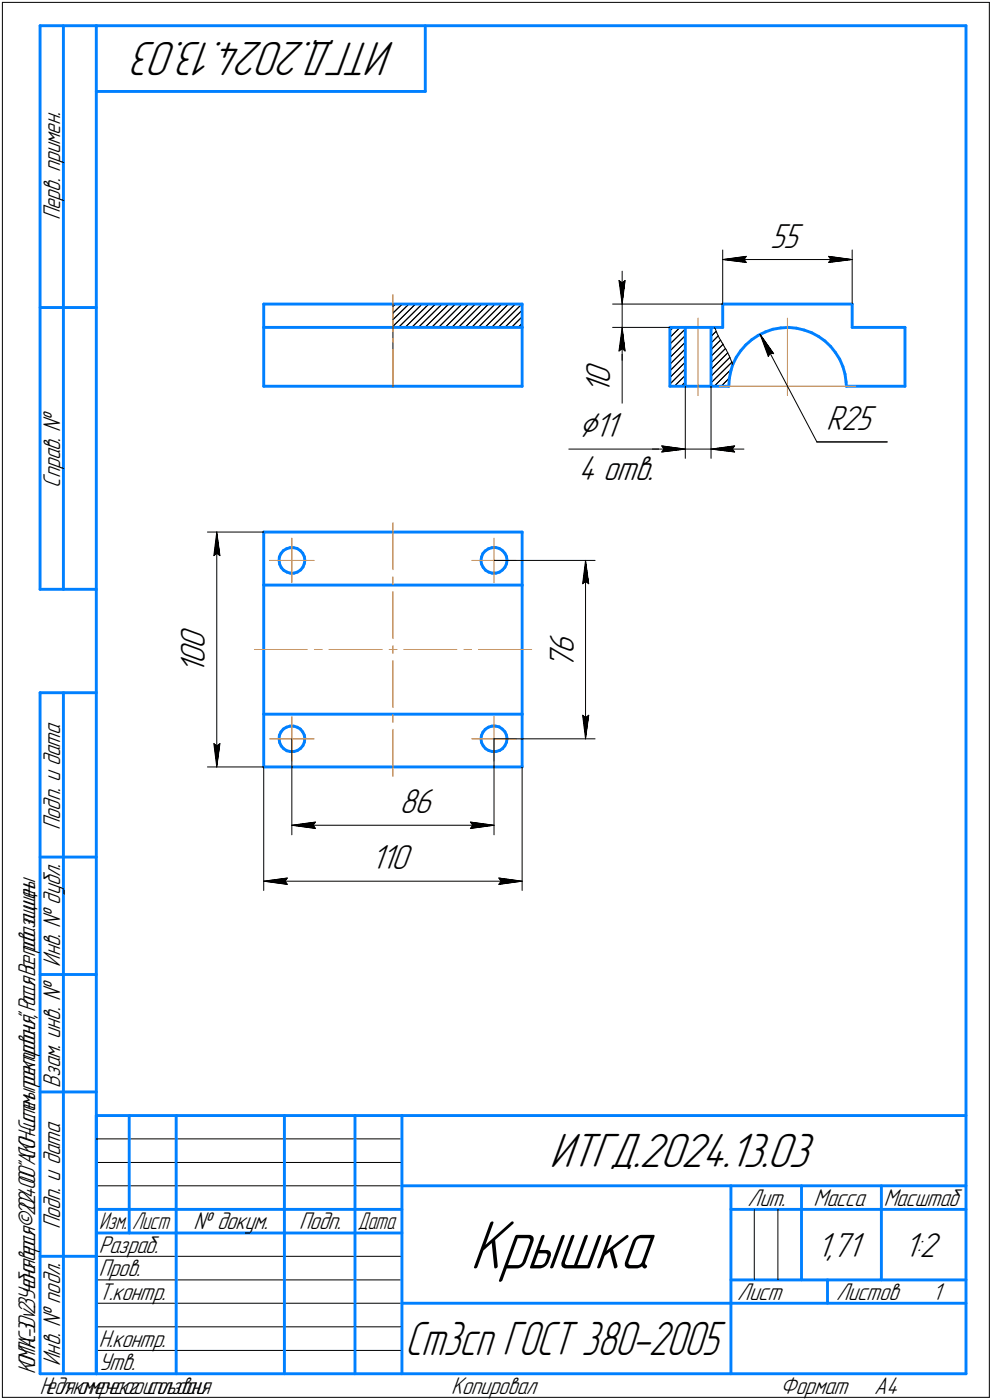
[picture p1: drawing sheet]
<svg xmlns="http://www.w3.org/2000/svg" width="211mm" height="298mm" viewBox="0 0 211 298" stroke-linecap="round" stroke-linejoin="round" font-family="sans-serif">
<defs><g id="words">
<text font-size="15.6" x="100" y="270.1">Крышка</text>
<g font-size="10.9">
<text x="84.1" y="9" transform="rotate(-180 84.1 9)">ИТГД.2024.13.03</text>
<text x="116.9" y="248.5">ИТГД.2024.13.03</text>
</g>
<text font-size="10.7" x="86.2" y="288.5">Ст3сп ГОСТ 380-2005</text>
<text font-size="8.5" x="123" y="93">⌀11</text>
<g font-size="7.8">
<text x="163.8" y="52.7">55</text>
<text x="129.8" y="83.8" transform="rotate(-90 129.8 83.8)">1</text>
<text x="129.8" y="81.7" transform="rotate(-90 129.8 81.7)">0</text>
<text x="175.8" y="91.5">R25</text>
<text x="123" y="102.2">4 отв.</text>
<text x="43.6" y="143.5" transform="rotate(-90 43.6 143.5)">1</text>
<text x="43.6" y="141.3" transform="rotate(-90 43.6 141.3)">0</text>
<text x="43.6" y="138.2" transform="rotate(-90 43.6 138.2)">0</text>
<text x="122.1" y="142.4" transform="rotate(-90 122.1 142.4)">7</text>
<text x="122.1" y="139.2" transform="rotate(-90 122.1 139.2)">6</text>
<text x="85" y="173.2">86</text>
<text x="79" y="185.1">110</text>
<text x="173.9" y="267.5">1,71</text>
<text x="192.4" y="267.5">1:2</text>
</g>
<g font-size="5.5">
<text x="12.8" y="46.9" transform="rotate(-90 12.8 46.9)">Перв. примен.</text>
<text x="12.8" y="103.8" transform="rotate(-90 12.8 103.8)">Справ. №</text>
<text x="12.8" y="176.7" transform="rotate(-90 12.8 176.7)">Подп. и дата</text>
<text x="12.8" y="205.8" transform="rotate(-90 12.8 205.8)">Инв. № дубл.</text>
<text x="12.8" y="231.6" transform="rotate(-90 12.8 231.6)">Взам. инв. №</text>
<text x="159.1" y="256.8">Лит.</text>
<text x="173.1" y="256.8">Масса</text>
<text x="12.8" y="261.7" transform="rotate(-90 12.8 261.7)">Подп. и дата</text>
<text x="41.2" y="261.8">№ докум.</text>
<text x="63.6" y="261.8">Подп.</text>
<text x="21" y="266.8">Разраб.</text>
<text x="21" y="271.8">Пров.</text>
<text x="21" y="276.8">Т.контр.</text>
<text x="156.9" y="276.8">Лист</text>
<text x="177.9" y="276.8">Листов</text>
<text x="198.4" y="276.8">1</text>
<text x="21" y="286.8">Н.контр.</text>
<text x="12.8" y="290.8" transform="rotate(-90 12.8 290.8)">Инв. № подл.</text>
<text x="21" y="291.8">Утв.</text>
<text x="96" y="296.8">Копировал</text>
<text x="166" y="296.8">Формат</text>
<text x="186" y="296.8">A4</text>
</g>
<g font-size="5.4">
<text x="188" y="256.8">Масштаб</text>
<text x="21.1" y="261.8">Изм.</text>
<text x="28.1" y="261.8">Лист</text>
<text x="76.1" y="261.8">Дата</text>
<text x="7.5" y="292.5" transform="rotate(-90 7.5 292.5)">КОМПАС-3Dv23Учебнаяверсия©2024ООО&quot;АСКОН-Системыпроектирования&quot;,Россия.Всеправазащищены.</text>
<text x="8.5" y="296.7">Недлякоммерческогоиспользования</text>
</g>
</g></defs>
<g fill="none" stroke="#0080ff" stroke-width=".62">
<path d="M8.5 5.5v120zM8.5 5.5h12zM13.5 5.5v120zM20.5 5.5v287zM20.5 5.5h185zM20.5 19.5h70zM90.5 5.5v14zM205.5 5.5v287zM8.5 65.5h12zM56.1 69.7v12.5zM56.1 64.7h27.5zM56.1 69.7h27.5z"/>
<path d="M56.1 64.7v5zM83.6 64.7h27.5zM83.6 69.7h27.5zM111.1 69.7v12.5zM111.1 64.7v5zM142.5 69.7v12.5zM142.5 69.7h3.3zM145.8 69.7h5.5zM145.8 69.7v12.5zM151.3 69.7h.8zM151.3 69.7v12.5zM152.1 69.7h1.7z"/>
<path d="M153.8 64.7h27.5zM153.8 64.7v5zM155.5 78.9l-.3 1.6zM155.9 77.6l-.4 1.3zM156.6 76.1l-.7 1.5zM157.6 74.7l-1 1.4zM158.7 73.4l-1.1 1.3zM158.7 73.4l1.3-1.1zM160 72.3l1.3-.9zM161.3 71.4l1.5-.7zM162.8 70.7l1.6-.6zM164.4 70.1l1.7-.3z"/>
<path d="M166.1 69.8l1.7-.1zM167.8 69.7l1.6 .2zM169.4 69.9l1.7 .4zM171.1 70.3l1.6 .5zM172.7 70.8l1.4 .8zM174.1 71.6l1.4 1zM175.5 72.6l1.2 1.2zM176.7 73.8l1 1.3zM177.7 75.1l.9 1.4zM178.6 76.5l.7 1.6zM179.3 78.1l.5 1.5zM179.8 79.6l.2 1.7z"/>
<path d="M181.3 64.7v5zM181.3 69.7h11.2zM192.5 69.7v12.5zM56.1 82.2h27.5zM83.6 82.2h27.5zM142.5 82.2h3.3zM145.8 82.2h5.5zM151.3 82.2h3.8zM155.2 80.5l-.1 1.7zM180 81.3l.1 .9zM180.1 82.2h12.4zM56.1 113.3v11.3z"/>
<path d="M56.1 113.3h55zM59.4 119.3l.1 .8zM59.4 118.6v.7zM59.8 117.9l-.4 .7zM60.3 117.2l.7-.4zM60.3 117.2l-.5 .7zM61 116.8l.7-.2zM61.7 116.6h.8zM62.5 116.6l.7 .2zM63.2 116.8l.7 .4zM63.9 117.2l.5 .6zM64.4 117.8l.3 .7z"/>
<path d="M64.7 118.5l.2 .8zM64.9 119.3l-.2 .7zM102.3 119.3l.1 .8zM102.4 118.6l-.1 .7zM102.7 117.9l-.3 .7zM103.2 117.3l.7-.5zM103.2 117.3l-.5 .6zM103.9 116.8l.7-.2zM104.6 116.6h.8zM105.4 116.6l.8 .2zM106.2 116.8l.6 .4zM106.8 117.2l.6 .6z"/>
<path d="M107.4 117.8l.4 .7zM107.8 118.5l.1 .8zM107.9 119.3l-.1 .8zM111.1 113.3v11.3zM8.5 125.5h12zM56.1 124.6v27.5zM56.1 124.6h55zM59.5 120.1l.3 .7zM59.8 120.8l.5 .6zM60.3 121.4l.7 .4zM61 121.8l.8 .2zM61.8 122h.7z"/>
<path d="M62.5 122l.8-.2zM63.3 121.8l.7-.4zM64.5 120.7l-.5 .7zM64.7 120l-.2 .7zM102.4 120.1l.4 .7zM102.8 120.8l.5 .6zM103.3 121.4l.7 .4zM104 121.8l.7 .2zM104.7 122h.8zM105.5 122l.8-.2zM106.3 121.8l.6-.4zM107.4 120.8l-.5 .6z"/>
<path d="M107.8 120.1l-.4 .7zM111.1 124.6v27.5zM8.5 147.5v145zM8.5 147.5h12zM13.5 147.5v145zM56.1 152.1h55zM56.1 152.1v11.2zM59.4 157.4l.1 .7zM59.4 156.6v.8zM59.5 158.1l.3 .7zM59.8 155.8l-.4 .8zM59.8 158.8l.5 .6z"/>
<path d="M60.3 155.2l.7-.4zM60.3 155.2l-.5 .6zM60.3 159.4l.7 .5zM61 154.8l.7-.2zM61 159.9l.8 .1zM61.7 154.6h.8zM62.5 154.6l.7 .2zM63.2 154.8l.7 .4zM63.3 159.8l.7-.5zM63.9 155.2l.5 .6zM64.4 155.8l.3 .7zM64.5 158.7l-.5 .6z"/>
<path d="M64.7 156.5l.2 .8zM64.7 158l-.2 .7zM64.9 157.3l-.2 .7zM102.3 157.3l.1 .8zM102.4 158.1l.4 .7zM102.4 156.6l-.1 .7zM102.7 155.9l-.3 .7zM102.8 158.8l.5 .6zM103.2 155.3l.7-.5zM103.2 155.3l-.5 .6zM103.3 159.4l.7 .4zM103.9 154.8l.7-.2z"/>
<path d="M104 159.8l.7 .2zM104.6 154.6h.8zM105.4 154.6l.8 .2zM106.2 154.8l.6 .4zM106.3 159.8l.6-.4zM106.8 155.2l.6 .6zM107.4 158.8l-.5 .6zM107.4 155.8l.4 .7zM107.8 158l-.4 .8zM107.8 156.5l.1 .8zM107.9 157.3l-.1 .7zM111.1 152.1v11.2z"/>
<path d="M56.1 163.3h55zM61.8 160h.7zM62.5 160l.8-.2zM104.7 160h.8zM105.5 160l.8-.2zM8.5 182.5h12zM8.5 207.5h12zM8.5 232.5h12zM20.5 237.5h185zM20.5 237.5v55zM27.5 237.5v25zM37.5 237.5v55z"/>
<path d="M60.5 237.5v55zM75.5 237.5v55zM85.5 237.5v55zM20.5 257.5h65zM85.5 252.5h120zM155.5 252.5v40zM155.5 257.5h15zM170.5 252.5v20zM170.5 257.5h35zM187.5 252.5v20zM8.5 267.5h12zM20.5 262.5h65z"/>
<path d="M85.5 277.5h70zM155.5 277.5h50zM155.5 272.5h50zM176.1 272.5v5zM8.5 292.5h12zM20.5 292.5h185z"/>
</g>
<g fill="none" stroke="#000" stroke-width=".21">
<path d="M.5 .5v297zM.5 .5h210zM210.5 .5v297zM131.7 59.7l.7 .5zM131.7 59.7l.7 5zM132.4 57.7v7zM133 59.7l-.6 5zM153.8 53.2v11.5zM153.8 55.3l5-.7zM153.8 55.3l5 .6zM153.8 55.3h27.5zM158.3 55.3l.5 .6z"/>
<path d="M158.8 54.6l-.5 .7zM176.3 55.9l5-.6zM176.3 54.6l.5 .7zM176.3 54.6l5 .7zM176.8 55.3l-.5 .6zM181.3 53.2v11.5zM83.6 69.5l4.8-4.8zM83.6 68.1l3.4-3.4zM83.6 66.7l2-2zM83.6 65.2l.6-.5zM83.6 64.7v17.5zM84.8 69.7l5-5z"/>
<path d="M86.2 69.7l5-5zM87.6 69.7l5-5zM89 69.7l5-5zM90.4 69.7l5-5zM91.8 69.7l5.1-5zM93.3 69.7l5-5zM94.7 69.7l5-5zM96.1 69.7l5-5zM97.5 69.7l5-5zM98.9 69.7l5-5zM100.4 69.7l4.9-5zM101.8 69.7l4.9-5z"/>
<path d="M103.2 69.7l4.9-5zM104.6 69.7l5-5zM106 69.7l5-5zM108.8 69.7l2.3-2.2zM110.2 69.7l.9-.8zM111.1 66l-3.7 3.7zM130.3 69.7h12.2zM130.3 64.7h23.5zM131.7 74.7l.7-.5zM132.4 69.7v5zM132.4 74.7v11.2zM132.4 69.7l-.7 5z"/>
<path d="M132.4 74.2l.6 .5zM132.4 69.7l.6 5zM132.4 69.7v7zM132.4 60.2l.6-.5zM132.4 64.7v5zM142.5 79l3.3-3.3zM142.5 77.6l3.3-3.3zM142.5 76.1l3.3-3.2zM142.5 74.7l3.3-3.2zM142.5 73.3l3.3-3.3zM142.5 71.9l2.2-2.2zM142.5 70.4l.8-.7z"/>
<path d="M151.3 77.3l3-3.1zM151.3 75.9l2.5-2.6zM151.3 74.5l2-2.1zM151.3 71.6l1-1zM151.7 69.7l-.4 .5zM152.1 69.7l.4 1.2zM152.5 70.9l.5 1.1zM152.8 71.5l-1.5 1.5zM153 72l.4 .5zM153.4 72.5l.2 .4zM153.6 72.9l.2 .4zM153.8 73.3l.1 .1z"/>
<path d="M153.9 73.4v.1zM153.9 73.5l.2 .3zM154.1 73.8l.4 .7zM154.5 74.5l.6 1.2zM154.8 75.1l-3.5 3.6zM155.1 75.7l.6 1.5zM155.3 76.1l-4 4zM155.7 77.2l.2 .4zM161.7 71.2l2.9 4.1zM161.7 71.2l1.8 4.7zM161.7 71.2l12.1 22.9zM163.8 75.2l.8 .1z"/>
<path d="M163.8 75.2l-.3 .7zM121 95.6h19.8zM138.8 95.6h7zM140.8 95.6h5zM140.8 94.9l5 .7zM140.8 94.9l.5 .7zM140.8 96.2l5-.6zM141.3 95.6l-.5 .6zM142.5 81.8l3.3-3.3zM142.5 80.4l3.3-3.3zM143.5 82.2l2.3-2.3zM144.9 82.2l.9-.9z"/>
<path d="M145.8 82.2v15.4zM145.8 95.6h5.5zM151.3 81.5l4.4-4.4zM151.3 82.2v15.4zM151.3 95.6l5 .6zM151.3 95.6l5-.7zM151.3 95.6h7zM151.9 82.2l3.7-3.6zM154.8 82.2l.3-.2zM155.2 80.5l-1.8 1.7zM155.8 95.6l.5 .6zM156.3 94.9l-.5 .7z"/>
<path d="M173.8 94.1h15zM44.1 113.3h12zM45.5 118.3l.6-.5zM46.1 113.3l.7 5zM46.1 117.8l.7 .5zM46.1 113.3l-.6 5zM46.1 113.3v50zM105.1 119.3h21.5zM124.6 119.3l.7 5zM124.6 119.3l-.6 5zM124.6 119.3v38zM124 124.3l.6-.5z"/>
<path d="M124.6 123.8l.7 .5zM45.5 158.3l.6 5zM45.5 158.3l.6 .5zM46.1 158.8l.7-.5zM46.8 158.3l-.7 5zM62.1 157.3v20.4zM105.1 157.3v20.4zM105.1 157.3h21.5zM124 152.3l.6 5zM124 152.3l.6 .5zM124.6 152.8l.7-.5zM125.3 152.3l-.7 5z"/>
<path d="M44.1 163.3h12zM56.1 163.3v26.3zM62.1 175.7l5-.7zM62.1 175.7l5 .7zM62.1 175.7h43zM66.6 175.7l.5 .7zM67.1 175l-.5 .7zM100.1 176.4l5-.7zM100.1 175l.5 .7zM100.1 175l5 .7zM100.6 175.7l-.5 .7zM111.1 163.3v26.3z"/>
<path d="M56.1 187.6l5-.7zM56.1 187.6l5 .7zM56.1 187.6h55zM60.6 187.6l.5 .7zM61.1 186.9l-.5 .7zM106.1 188.3l5-.7zM106.1 186.9l.5 .7zM106.1 186.9l5 .7zM106.6 187.6l-.5 .7zM20.5 247.5h65zM20.5 252.5h65zM20.5 242.5h65z"/>
<path d="M160.5 257.5v15zM165.5 257.5v15zM20.5 267.5h65zM20.5 272.5h65zM20.5 277.5h65zM.5 297.5h210zM20.5 282.5h65zM20.5 287.5h65z"/>
</g>
<g fill="none" stroke="#ff8000" stroke-width=".21">
<path d="M83.6 62.7v7.9zM83.6 72.1v.8zM83.6 74.4v7.8zM148.5 67.7v16.5zM167.5 76v8.2zM167.5 67.7v8.3zM153 82.2h14.5zM167.5 82.2h14.5zM57.3 119.3h4.8zM62.1 119.3h4.7zM62.1 119.3v4.8zM62.1 114.6v4.7z"/>
<path d="M83.6 111.3v10zM100.4 119.3h4.7zM105.1 119.3h4.7zM105.1 119.3v4.8zM105.1 114.6v4.7zM54.1 138.3h11.3zM66.9 138.3h1.6zM70 138.3h11.3zM82.8 138.3h1.6zM83.6 122.8v1.7zM83.6 126v10zM83.6 137.5v1.6z"/>
<path d="M85.9 138.3h11.3zM98.7 138.3h1.6zM101.8 138.3h11.3zM57.3 157.3h4.8zM62.1 157.3h4.7zM62.1 157.3v4.8zM62.1 152.6v4.7zM83.6 140.7v10zM83.6 152.2v1.6zM83.6 155.3v10zM100.4 157.3h4.7zM105.1 157.3h4.7z"/>
<path d="M105.1 157.3v4.8zM105.1 152.6v4.7z"/>
</g>
<g fill="#fff" stroke="#fff" stroke-width=".21">
<path d="M161.8 71.3h.1zM161.8 71.3h.1zM161.8 71.4h.2zM161.8 71.5h.3zM161.8 71.5h.4zM161.8 71.6h.4zM161.8 71.6h.5zM161.8 71.7h.5zM161.8 71.7h.6zM161.8 71.8h.6zM161.8 71.9h.8zM161.8 71.9h.8zM161.8 72h.9zM161.8 72h.9zM161.8 72.1h1zM161.8 72.1h1.1zM161.8 72.2h1.2zM161.8 72.2h1.2zM161.8 72.3h1.3zM161.8 72.4h1.3zM161.8 72.4h1.4zM161.9 72.5h1.3zM161.9 72.5h1.4zM161.9 72.6h1.5zM161.9 72.6h1.5zM161.9 72.7h1.5zM161.9 72.8h1.6zM161.9 72.8h1.6zM161.9 72.9h1.6zM161.9 72.9h1.7zM161.9 73h1.7zM161.9 73h1.7zM161.9 73.1h1.8zM161.9 73.2h1.8zM161.9 73.2h1.8zM162 73.3h1.8zM162 73.3h1.9zM162 73.4h1.9zM162.1 73.4h1.8zM162.1 73.5h1.9zM162.1 73.5h1.9zM162.1 73.6h1.9zM162.1 73.7h2zM162.2 73.7h1.9zM162.2 73.8h1.9zM162.2 73.8h2zM162.2 73.9h2.1zM162.2 73.9h2.1zM162.2 74h2.1zM162.3 74.1h2.1zM162.3 74.1h2.1zM162.3 74.2h2.1zM162.3 74.2h2.2zM162.3 74.3h2.2zM162.4 74.3h2.1zM162.4 74.4h2.2zM162.4 74.5h2.2zM162.4 74.5h2.3zM162.4 74.6h2.3zM162.5 74.6h2.3zM162.5 74.7h2.3zM162.5 74.7h2.3zM162.6 74.8h2.3zM162.6 74.8h2.3zM162.6 74.9h2.3zM162.6 75h2.4zM162.6 75h2.4zM162.6 75.1h2.5zM162.7 75.1h2.4zM162.7 75.2h2.5zM162.7 75.2h2.5zM162.7 75.3h2.5zM162.7 75.4h2.6zM162.8 75.4h2.5zM162.8 75.5h2.5zM162.8 75.5h2.5zM162.8 75.6h2.4zM162.8 75.6h2.2zM162.9 75.7h2zM162.9 75.7h1.9zM162.9 75.8h1.8zM163 75.9h1.6zM163 75.9h1.5zM163 76h1.4zM163 76h1.3zM163 76.1h1.2zM163.1 76.1h1zM163.1 76.2h.9zM163.1 76.3h.8zM163.1 76.3h.6zM163.1 76.4h.5zM163.1 76.4h.4zM163.2 76.5h.2zM163.2 76.5h.1z"/>
<path d="M175.8 85.9h10.9zM175.8 86h10.9zM175.8 86h10.9zM175.8 86.1h10.9zM175.8 86.1h10.9zM175.8 86.2h10.9zM175.8 86.2h10.9zM175.8 86.3h10.9zM175.8 86.4h10.9zM175.8 86.4h10.9zM175.8 86.5h10.9zM175.8 86.5h10.9zM175.8 86.6h10.9zM175.8 86.6h10.9zM175.8 86.7h10.9zM175.8 86.8h10.9zM175.8 86.8h10.9zM175.8 86.9h10.9zM175.8 86.9h10.9zM175.8 87h10.9zM175.8 87h10.9zM175.8 87.1h10.9zM175.8 87.2h10.9zM175.8 87.2h10.9zM175.8 87.3h10.9zM175.8 87.3h10.9zM175.8 87.4h10.9zM175.8 87.4h10.9zM175.8 87.5h10.9zM175.8 87.5h10.9zM175.8 87.6h10.9zM175.8 87.7h10.9zM175.8 87.7h10.9zM175.8 87.8h10.9zM175.8 87.8h10.9zM175.8 87.9h10.9zM175.8 87.9h10.9zM175.8 88h10.9zM175.8 88.1h10.9zM175.8 88.1h10.9zM175.8 88.2h10.9zM175.8 88.2h10.9zM175.8 88.3h10.9zM175.8 88.3h10.9zM175.8 88.4h10.9zM175.8 88.4h10.9zM175.8 88.5h10.9zM175.8 88.6h10.9zM175.8 88.6h10.9zM175.8 88.7h10.9zM175.8 88.7h10.9zM175.8 88.8h10.9zM175.8 88.8h10.9zM175.8 88.9h10.9zM175.8 89h10.9zM175.8 89h10.9zM175.8 89.1h10.9zM175.8 89.1h10.9zM175.8 89.2h10.9zM175.8 89.2h10.9zM175.8 89.3h10.9zM175.8 89.4h10.9zM175.8 89.4h10.9zM175.8 89.5h10.9zM175.8 89.5h10.9zM175.8 89.6h10.9zM175.8 89.6h10.9zM175.8 89.7h10.9zM175.8 89.7h10.9zM175.8 89.8h10.9zM175.8 89.9h10.9zM175.8 89.9h10.9zM175.8 90h10.9zM175.8 90h10.9zM175.8 90.1h10.9zM175.8 90.1h10.9zM175.8 90.2h10.9zM175.8 90.3h10.9zM175.8 90.3h10.9zM175.8 90.4h10.9zM175.8 90.4h10.9zM175.8 90.5h10.9zM175.8 90.5h10.9zM175.8 90.6h10.9zM175.8 90.6h10.9zM175.8 90.7h10.9zM175.8 90.8h10.9zM175.8 90.8h10.9zM175.8 90.9h10.9zM175.8 90.9h10.9zM175.8 91h10.9zM175.8 91h10.9zM175.8 91.1h10.9zM175.8 91.2h10.9zM175.8 91.2h10.9zM175.8 91.3h10.9zM175.8 91.3h10.9zM175.8 91.4h10.9zM175.8 91.4h10.9zM175.8 91.5h10.9zM175.8 91.6h10.9zM175.8 91.6h10.9zM175.8 91.7h10.9zM175.8 91.7h10.9zM175.8 91.8h10.9zM175.8 91.8h10.9zM175.8 91.9h10.9zM175.8 91.9h10.9zM175.8 92h10.9zM175.8 92.1h10.9zM175.8 92.1h10.9zM175.8 92.2h10.9zM175.8 92.2h10.9zM175.8 92.3h10.9zM175.8 92.3h10.9zM175.8 92.4h10.9zM175.8 92.5h10.9zM175.8 92.5h10.9zM175.8 92.6h10.9zM175.8 92.6h10.9zM175.8 92.7h10.9zM175.8 92.7h10.9zM175.8 92.8h10.9zM175.8 92.9h10.9zM175.8 92.9h10.9zM175.8 93h10.9zM175.8 93h10.9z"/>
<path d="M163.9 47.1h7.3zM163.9 47.1h7.3zM163.9 47.2h7.3zM163.9 47.2h7.3zM163.9 47.3h7.3zM163.9 47.4h7.3zM163.9 47.4h7.3zM163.9 47.5h7.3zM163.9 47.5h7.3zM163.9 47.6h7.3zM163.9 47.6h7.3zM163.9 47.7h7.3zM163.9 47.8h7.3zM163.9 47.8h7.3zM163.9 47.9h7.3zM163.9 47.9h7.3zM163.9 48h7.3zM163.9 48h7.3zM163.9 48.1h7.3zM163.9 48.1h7.3zM163.9 48.2h7.3zM163.9 48.3h7.3zM163.9 48.3h7.3zM163.9 48.4h7.3zM163.9 48.4h7.3zM163.9 48.5h7.3zM163.9 48.5h7.3zM163.9 48.6h7.3zM163.9 48.7h7.3zM163.9 48.7h7.3zM163.9 48.8h7.3zM163.9 48.8h7.3zM163.9 48.9h7.3zM163.9 48.9h7.3zM163.9 49h7.3zM163.9 49.1h7.3zM163.9 49.1h7.3zM163.9 49.2h7.3zM163.9 49.2h7.3zM163.9 49.3h7.3zM163.9 49.3h7.3zM163.9 49.4h7.3zM163.9 49.4h7.3zM163.9 49.5h7.3zM163.9 49.6h7.3zM163.9 49.6h7.3zM163.9 49.7h7.3zM163.9 49.7h7.3zM163.9 49.8h7.3zM163.9 49.8h7.3zM163.9 49.9h7.3zM163.9 50h7.3zM163.9 50h7.3zM163.9 50.1h7.3zM163.9 50.1h7.3zM163.9 50.2h7.3zM163.9 50.2h7.3zM163.9 50.3h7.3zM163.9 50.3h7.3zM163.9 50.4h7.3zM163.9 50.5h7.3zM163.9 50.5h7.3zM163.9 50.6h7.3zM163.9 50.6h7.3zM163.9 50.7h7.3zM163.9 50.7h7.3zM163.9 50.8h7.3zM163.9 50.9h7.3zM163.9 50.9h7.3zM163.9 51h7.3zM163.9 51h7.3zM163.9 51.1h7.3zM163.9 51.1h7.3zM163.9 51.2h7.3zM163.9 51.3h7.3zM163.9 51.3h7.3zM163.9 51.4h7.3zM163.9 51.4h7.3zM163.9 51.5h7.3zM163.9 51.5h7.3zM163.9 51.6h7.3zM163.9 51.6h7.3zM163.9 51.7h7.3zM163.9 51.8h7.3zM163.9 51.8h7.3zM163.9 51.9h7.3zM163.9 51.9h7.3zM163.9 52h7.3zM163.9 52h7.3zM163.9 52.1h7.3zM163.9 52.2h7.3zM163.9 52.2h7.3zM163.9 52.3h7.3zM163.9 52.3h7.3zM163.9 52.4h7.3zM163.9 52.4h7.3zM163.9 52.5h7.3zM163.9 52.5h7.3zM163.9 52.6h7.3zM163.9 52.7h7.3zM163.9 52.7h7.3zM163.9 52.8h7.3zM163.9 52.8h7.3zM163.9 52.9h7.3zM163.9 52.9h7.3zM163.9 53h7.3zM163.9 53.1h7.3zM163.9 53.1h7.3zM163.9 53.2h7.3zM163.9 53.2h7.3zM163.9 53.3h7.3zM163.9 53.3h7.3zM163.9 53.4h7.3zM163.9 53.5h7.3zM163.9 53.5h7.3zM163.9 53.6h7.3zM163.9 53.6h7.3zM163.9 53.7h7.3zM163.9 53.7h7.3zM163.9 53.8h7.3zM163.9 53.8h7.3zM163.9 53.9h7.3zM163.9 54h7.3zM163.9 54h7.3zM163.9 54.1h7.3zM163.9 54.1h7.3zM163.9 54.2h7.3z"/>
<path d="M158.8 54.1h.5zM158.4 54.1h.9zM157.9 54.2h1.4zM157.4 54.2h1.9zM157 54.3h2.3zM156.5 54.4h2.8zM156.1 54.4h3.2zM155.6 54.5h3.7zM155.4 54.5h3.9zM155.3 54.6h4zM155.2 54.6h4.1zM155.1 54.7h4.2zM154.9 54.8h4.4zM154.8 54.8h4.5zM154.7 54.9h4.6zM154.5 54.9h4.8zM154.4 55h4.9zM154.3 55h5zM154.1 55.1h5.2zM154 55.1h5.3zM153.9 55.2h5.4zM153.8 55.3h5.5zM153.9 55.3h5.4zM154 55.4h5.3zM154.2 55.4h5.1zM154.3 55.5h5zM154.5 55.5h4.8zM154.6 55.6h4.7zM154.8 55.7h4.5zM154.9 55.7h4.4zM155.1 55.8h4.2zM155.2 55.8h4.1zM155.3 55.9h4zM155.4 55.9h3.9zM155.6 56h3.7zM156.1 56h3.2zM156.5 56.1h2.8zM157 56.2h2.3zM157.4 56.2h1.9zM157.9 56.3h1.4zM158.4 56.3h.9zM158.8 56.4h.5z"/>
<path d="M175.8 54.1h.5zM175.8 54.1h.9zM175.8 54.2h1.4zM175.8 54.2h1.8zM175.8 54.3h2.3zM175.8 54.4h2.8zM175.8 54.4h3.2zM175.8 54.5h3.7zM175.8 54.5h3.9zM175.8 54.6h4zM175.8 54.6h4.1zM175.8 54.7h4.3zM175.8 54.8h4.4zM175.8 54.8h4.5zM175.8 54.9h4.6zM175.8 54.9h4.8zM175.8 55h4.9zM175.8 55h5zM175.8 55.1h5.2zM175.8 55.1h5.3zM175.8 55.2h5.4zM175.8 55.3h5.5zM175.8 55.3h5.4zM175.8 55.4h5.3zM175.8 55.4h5.1zM175.8 55.5h5zM175.8 55.5h4.8zM175.8 55.6h4.7zM175.8 55.7h4.5zM175.8 55.7h4.4zM175.8 55.8h4.3zM175.8 55.8h4.1zM175.8 55.9h4zM175.8 55.9h3.9zM175.8 56h3.7zM175.8 56h3.2zM175.8 56.1h2.8zM175.8 56.2h2.3zM175.8 56.2h1.8zM175.8 56.3h1.4zM175.8 56.3h.9zM175.8 56.4h.5z"/>
<path d="M124.2 76.7h7.1zM124.2 76.8h7.1zM124.2 76.8h7.1zM124.2 76.9h7.1zM124.2 76.9h7.1zM124.2 77h7.1zM124.2 77h7.1zM124.2 77.1h7.1zM124.2 77.2h7.1zM124.2 77.2h7.1zM124.2 77.3h7.1zM124.2 77.3h7.1zM124.2 77.4h7.1zM124.2 77.4h7.1zM124.2 77.5h7.1zM124.2 77.6h7.1zM124.2 77.6h7.1zM124.2 77.7h7.1zM124.2 77.7h7.1zM124.2 77.8h7.1zM124.2 77.8h7.1zM124.2 77.9h7.1zM124.2 77.9h7.1zM124.2 78h7.1zM124.2 78.1h7.1zM124.2 78.1h7.1zM124.2 78.2h7.1zM124.2 78.2h7.1zM124.2 78.3h7.1zM124.2 78.3h7.1zM124.2 78.4h7.1zM124.2 78.5h7.1zM124.2 78.5h7.1zM124.2 78.6h7.1zM124.2 78.6h7.1zM124.2 78.7h7.1zM124.2 78.7h7.1zM124.2 78.8h7.1zM124.2 78.9h7.1zM124.2 78.9h7.1zM124.2 79h7.1zM124.2 79h7.1zM124.2 79.1h7.1zM124.2 79.1h7.1zM124.2 79.2h7.1zM124.2 79.2h7.1zM124.2 79.3h7.1zM124.2 79.4h7.1zM124.2 79.4h7.1zM124.2 79.5h7.1zM124.2 79.5h7.1zM124.2 79.6h7.1zM124.2 79.6h7.1zM124.2 79.7h7.1zM124.2 79.8h7.1zM124.2 79.8h7.1zM124.2 79.9h7.1zM124.2 79.9h7.1zM124.2 80h7.1zM124.2 80h7.1zM124.2 80.1h7.1zM124.2 80.2h7.1zM124.2 80.2h7.1zM124.2 80.3h7.1zM124.2 80.3h7.1zM124.2 80.4h7.1zM124.2 80.4h7.1zM124.2 80.5h7.1zM124.2 80.5h7.1zM124.2 80.6h7.1zM124.2 80.7h7.1zM124.2 80.7h7.1zM124.2 80.8h7.1zM124.2 80.8h7.1zM124.2 80.9h7.1zM124.2 80.9h7.1zM124.2 81h7.1zM124.2 81.1h7.1zM124.2 81.1h7.1zM124.2 81.2h7.1zM124.2 81.2h7.1zM124.2 81.3h7.1zM124.2 81.3h7.1zM124.2 81.4h7.1zM124.2 81.4h7.1zM124.2 81.5h7.1zM124.2 81.6h7.1zM124.2 81.6h7.1zM124.2 81.7h7.1zM124.2 81.7h7.1zM124.2 81.8h7.1zM124.2 81.8h7.1zM124.2 81.9h7.1zM124.2 82h7.1zM124.2 82h7.1zM124.2 82.1h7.1zM124.2 82.1h7.1zM124.2 82.2h7.1zM124.2 82.2h7.1zM124.2 82.3h7.1zM124.2 82.4h7.1zM124.2 82.4h7.1zM124.2 82.5h7.1zM124.2 82.5h7.1zM124.2 82.6h7.1zM124.2 82.6h7.1zM124.2 82.7h7.1zM124.2 82.7h7.1zM124.2 82.8h7.1zM124.2 82.9h7.1zM124.2 82.9h7.1zM124.2 83h7.1zM124.2 83h7.1zM124.2 83.1h7.1zM124.2 83.1h7.1zM124.2 83.2h7.1zM124.2 83.3h7.1zM124.2 83.3h7.1zM124.2 83.4h7.1zM124.2 83.4h7.1zM124.2 83.5h7.1zM124.2 83.5h7.1zM124.2 83.6h7.1zM124.2 83.7h7.1zM124.2 83.7h7.1zM124.2 83.8h7.1z"/>
<path d="M132.3 69.9h.2zM132.3 69.9h.2zM132.2 70h.3zM132.2 70h.3zM132.2 70.1h.3zM132.2 70.2h.4zM132.2 70.2h.4zM132.1 70.3h.5zM132.1 70.3h.5zM132.1 70.4h.5zM132.1 70.4h.6zM132.1 70.5h.6zM132 70.6h.8zM132 70.6h.8zM132 70.7h.8zM132 70.7h.8zM132 70.8h.8zM131.9 70.8h1zM131.9 70.9h1zM131.9 71h1zM131.9 71h1zM131.9 71.1h1zM131.8 71.1h1.2zM131.8 71.2h1.2zM131.8 71.2h1.2zM131.7 71.3h1.3zM131.7 71.3h1.3zM131.7 71.4h1.4zM131.7 71.5h1.4zM131.6 71.5h1.5zM131.6 71.6h1.6zM131.6 71.6h1.6zM131.6 71.7h1.6zM131.6 71.7h1.6zM131.6 71.8h1.6zM131.6 71.9h1.6zM131.6 71.9h1.6zM131.6 72h1.6zM131.6 72h1.6zM131.6 72.1h1.6zM131.6 72.1h1.6zM131.6 72.2h1.6zM131.6 72.2h1.6zM131.6 72.3h1.6zM131.5 72.4h1.7zM131.5 72.4h1.7zM131.5 72.5h1.8zM131.5 72.5h1.8zM131.5 72.6h1.8zM131.5 72.6h1.8zM131.5 72.7h1.8zM131.5 72.8h1.8zM131.5 72.8h1.8zM131.5 72.9h1.8zM131.5 72.9h1.8zM131.5 73h1.8zM131.5 73h1.8zM131.5 73.1h1.8zM131.5 73.2h1.8zM131.4 73.2h1.9zM131.4 73.3h1.9zM131.4 73.3h1.9zM131.4 73.4h1.9zM131.4 73.4h2zM131.4 73.5h2zM131.4 73.5h2zM131.3 73.6h2.1zM131.3 73.7h2.1zM131.3 73.7h2.1zM131.3 73.8h2.1zM131.3 73.8h2.1zM131.3 73.9h2.1zM131.3 73.9h2.1zM131.3 74h2.1zM131.3 74.1h2.1zM131.3 74.1h2.1zM131.3 74.2h2.1zM131.3 74.2h2.1zM131.3 74.3h2.1zM131.3 74.3h2.2zM131.3 74.4h2.2zM131.2 74.5h2.3zM131.2 74.5h2.3zM131.2 74.6h2.3zM131.2 74.6h2.3zM131.2 74.7h2.3zM131.2 74.7h2.3zM131.2 74.8h2.3zM131.2 74.8h2.3zM131.2 74.9h2.3zM131.2 75h2.3zM131.2 75h2.3zM131.2 75.1h2.3zM131.2 75.1h2.3zM131.2 75.2h2.3z"/>
<path d="M131.1 59.2h2.4zM131.2 59.3h2.3zM131.2 59.3h2.3zM131.2 59.4h2.3zM131.2 59.4h2.3zM131.2 59.5h2.3zM131.2 59.5h2.3zM131.2 59.6h2.3zM131.2 59.7h2.3zM131.2 59.7h2.3zM131.2 59.8h2.3zM131.2 59.8h2.3zM131.2 59.9h2.3zM131.2 59.9h2.3zM131.2 60h2.3zM131.3 60.1h2.2zM131.3 60.1h2.2zM131.3 60.2h2.1zM131.3 60.2h2.1zM131.3 60.3h2.1zM131.3 60.3h2.1zM131.3 60.4h2.1zM131.3 60.5h2.1zM131.3 60.5h2.1zM131.3 60.6h2.1zM131.3 60.6h2.1zM131.3 60.7h2.1zM131.3 60.7h2.1zM131.3 60.8h2.1zM131.3 60.8h2.1zM131.4 60.9h2zM131.4 61h2zM131.4 61h2zM131.4 61.1h1.9zM131.4 61.1h1.9zM131.4 61.2h1.9zM131.4 61.2h1.9zM131.5 61.3h1.8zM131.5 61.4h1.8zM131.5 61.4h1.8zM131.5 61.5h1.8zM131.5 61.5h1.8zM131.5 61.6h1.8zM131.5 61.6h1.8zM131.5 61.7h1.8zM131.5 61.8h1.8zM131.5 61.8h1.8zM131.5 61.9h1.8zM131.5 61.9h1.8zM131.5 62h1.8zM131.5 62h1.7zM131.5 62.1h1.7zM131.6 62.1h1.6zM131.6 62.2h1.6zM131.6 62.3h1.6zM131.6 62.3h1.6zM131.6 62.4h1.6zM131.6 62.4h1.6zM131.6 62.5h1.6zM131.6 62.5h1.6zM131.6 62.6h1.6zM131.6 62.7h1.6zM131.6 62.7h1.6zM131.6 62.8h1.6zM131.6 62.8h1.6zM131.6 62.9h1.6zM131.6 62.9h1.5zM131.7 63h1.4zM131.7 63h1.4zM131.7 63.1h1.3zM131.7 63.2h1.3zM131.8 63.2h1.2zM131.8 63.3h1.2zM131.8 63.3h1.2zM131.9 63.4h1zM131.9 63.4h1zM131.9 63.5h1zM131.9 63.6h1zM131.9 63.6h1zM132 63.7h.8zM132 63.7h.8zM132 63.8h.8zM132 63.8h.8zM132 63.9h.8zM132.1 64h.6zM132.1 64h.6zM132.1 64.1h.5zM132.1 64.1h.5zM132.1 64.2h.5zM132.2 64.2h.4zM132.2 64.3h.4zM132.2 64.3h.3zM132.2 64.4h.3zM132.2 64.5h.3zM132.3 64.5h.2zM132.3 64.6h.2z"/>
<path d="M123 87.3h9.5zM123 87.4h9.5zM123 87.4h9.5zM123 87.5h9.5zM123 87.5h9.5zM123 87.6h9.5zM123 87.7h9.5zM123 87.7h9.5zM123 87.8h9.5zM123 87.8h9.5zM123 87.9h9.5zM123 87.9h9.5zM123 88h9.5zM123 88.1h9.5zM123 88.1h9.5zM123 88.2h9.5zM123 88.2h9.5zM123 88.3h9.5zM123 88.3h9.5zM123 88.4h9.5zM123 88.4h9.5zM123 88.5h9.5zM123 88.6h9.5zM123 88.6h9.5zM123 88.7h9.5zM123 88.7h9.5zM123 88.8h9.5zM123 88.8h9.5zM123 88.9h9.5zM123 89h9.5zM123 89h9.5zM123 89.1h9.5zM123 89.1h9.5zM123 89.2h9.5zM123 89.2h9.5zM123 89.3h9.5zM123 89.4h9.5zM123 89.4h9.5zM123 89.5h9.5zM123 89.5h9.5zM123 89.6h9.5zM123 89.6h9.5zM123 89.7h9.5zM123 89.7h9.5zM123 89.8h9.5zM123 89.9h9.5zM123 89.9h9.5zM123 90h9.5zM123 90h9.5zM123 90.1h9.5zM123 90.1h9.5zM123 90.2h9.5zM123 90.3h9.5zM123 90.3h9.5zM123 90.4h9.5zM123 90.4h9.5zM123 90.5h9.5zM123 90.5h9.5zM123 90.6h9.5zM123 90.6h9.5zM123 90.7h9.5zM123 90.8h9.5zM123 90.8h9.5zM123 90.9h9.5zM123 90.9h9.5zM123 91h9.5zM123 91h9.5zM123 91.1h9.5zM123 91.2h9.5zM123 91.2h9.5zM123 91.3h9.5zM123 91.3h9.5zM123 91.4h9.5zM123 91.4h9.5zM123 91.5h9.5zM123 91.6h9.5zM123 91.6h9.5zM123 91.7h9.5zM123 91.7h9.5zM123 91.8h9.5zM123 91.8h9.5zM123 91.9h9.5zM123 91.9h9.5zM123 92h9.5zM123 92.1h9.5zM123 92.1h9.5zM123 92.2h9.5zM123 92.2h9.5zM123 92.3h9.5zM123 92.3h9.5zM123 92.4h9.5zM123 92.5h9.5zM123 92.5h9.5zM123 92.6h9.5zM123 92.6h9.5zM123 92.7h9.5zM123 92.7h9.5zM123 92.8h9.5zM123 92.9h9.5zM123 92.9h9.5zM123 93h9.5zM123 93h9.5zM123 93.1h9.5zM123 93.1h9.5zM123 93.2h9.5zM123 93.2h9.5zM123 93.3h9.5zM123 93.4h9.5zM123 93.4h9.5zM123 93.5h9.5zM123 93.5h9.5zM123 93.6h9.5zM123 93.6h9.5zM123 93.7h9.5zM123 93.8h9.5zM123 93.8h9.5zM123 93.9h9.5zM123 93.9h9.5zM123 94h9.5zM123 94h9.5zM123 94.1h9.5zM123 94.1h9.5zM123 94.2h9.5zM123 94.3h9.5zM123 94.3h9.5zM123 94.4h9.5zM123 94.4h9.5zM123 94.5h9.5zM123 94.5h9.5z"/>
<path d="M123 96.6h15.8zM123 96.6h15.8zM123 96.7h15.8zM123 96.7h15.8zM123 96.8h15.8zM123 96.9h15.8zM123 96.9h15.8zM123 97h15.8zM123 97h15.8zM123 97.1h15.8zM123 97.1h15.8zM123 97.2h15.8zM123 97.3h15.8zM123 97.3h15.8zM123 97.4h15.8zM123 97.4h15.8zM123 97.5h15.8zM123 97.5h15.8zM123 97.6h15.8zM123 97.6h15.8zM123 97.7h15.8zM123 97.8h15.8zM123 97.8h15.8zM123 97.9h15.8zM123 97.9h15.8zM123 98h15.8zM123 98h15.8zM123 98.1h15.8zM123 98.2h15.8zM123 98.2h15.8zM123 98.3h15.8zM123 98.3h15.8zM123 98.4h15.8zM123 98.4h15.8zM123 98.5h15.8zM123 98.6h15.8zM123 98.6h15.8zM123 98.7h15.8zM123 98.7h15.8zM123 98.8h15.8zM123 98.8h15.8zM123 98.9h15.8zM123 98.9h15.8zM123 99h15.8zM123 99.1h15.8zM123 99.1h15.8zM123 99.2h15.8zM123 99.2h15.8zM123 99.3h15.8zM123 99.3h15.8zM123 99.4h15.8zM123 99.5h15.8zM123 99.5h15.8zM123 99.6h15.8zM123 99.6h15.8zM123 99.7h15.8zM123 99.7h15.8zM123 99.8h15.8zM123 99.9h15.8zM123 99.9h15.8zM123 100h15.8zM123 100h15.8zM123 100.1h15.8zM123 100.1h15.8zM123 100.2h15.8zM123 100.2h15.8zM123 100.3h15.8zM123 100.4h15.8zM123 100.4h15.8zM123 100.5h15.8zM123 100.5h15.8zM123 100.6h15.8zM123 100.6h15.8zM123 100.7h15.8zM123 100.8h15.8zM123 100.8h15.8zM123 100.9h15.8zM123 100.9h15.8zM123 101h15.8zM123 101h15.8zM123 101.1h15.8zM123 101.1h15.8zM123 101.2h15.8zM123 101.3h15.8zM123 101.3h15.8zM123 101.4h15.8zM123 101.4h15.8zM123 101.5h15.8zM123 101.5h15.8zM123 101.6h15.8zM123 101.7h15.8zM123 101.7h15.8zM123 101.8h15.8zM123 101.8h15.8zM123 101.9h15.8zM123 101.9h15.8zM123 102h15.8zM123 102.1h15.8zM123 102.1h15.8zM123 102.2h15.8zM123 102.2h15.8zM123 102.3h15.8zM123 102.3h15.8zM123 102.4h15.8zM123 102.4h15.8zM123 102.5h15.8zM123 102.6h15.8zM123 102.6h15.8zM123 102.7h15.8zM123 102.7h15.8zM123 102.8h15.8zM123 102.8h15.8zM123 102.9h15.8zM123 103h15.8zM123 103h15.8zM123 103.1h15.8zM123 103.1h15.8zM123 103.2h15.8zM123 103.2h15.8zM123 103.3h15.8zM123 103.3h15.8zM123 103.4h15.8zM123 103.5h15.8zM123 103.5h15.8zM123 103.6h15.8zM123 103.6h15.8zM123 103.7h15.8z"/>
<path d="M140.3 94.4h.4zM140.3 94.5h.8zM140.3 94.5h1.2zM140.3 94.6h1.7zM140.3 94.7h2.1zM140.3 94.7h2.4zM140.3 94.8h2.9zM140.3 94.8h3.3zM140.3 94.9h3.7zM140.3 94.9h3.9zM140.3 95h4zM140.3 95.1h4.1zM140.3 95.1h4.3zM140.3 95.2h4.4zM140.3 95.2h4.5zM140.3 95.3h4.7zM140.3 95.3h4.8zM140.3 95.4h5zM140.3 95.4h5.1zM140.3 95.5h5.3zM140.3 95.6h5.4zM140.3 95.6h5.5zM140.3 95.7h5.4zM140.3 95.7h5.3zM140.3 95.8h5.1zM140.3 95.8h5zM140.3 95.9h4.8zM140.3 96h4.7zM140.3 96h4.5zM140.3 96.1h4.4zM140.3 96.1h4.3zM140.3 96.2h4.1zM140.3 96.2h4zM140.3 96.3h3.9zM140.3 96.4h3.7zM140.3 96.4h3.2zM140.3 96.5h2.8zM140.3 96.5h2.3zM140.3 96.6h1.8zM140.3 96.6h1.4zM140.3 96.7h.9zM140.3 96.7h.5z"/>
<path d="M156.4 94.4h.4zM156 94.5h.8zM155.6 94.5h1.2zM155.2 94.6h1.6zM154.8 94.7h2zM154.3 94.7h2.5zM153.9 94.8h2.9zM153.5 94.8h3.3zM153.1 94.9h3.7zM153 94.9h3.8zM152.9 95h3.9zM152.7 95.1h4.1zM152.6 95.1h4.2zM152.4 95.2h4.4zM152.3 95.2h4.5zM152.1 95.3h4.7zM152 95.3h4.8zM151.8 95.4h5zM151.7 95.4h5.1zM151.6 95.5h5.2zM151.4 95.6h5.4zM151.3 95.6h5.5zM151.4 95.7h5.4zM151.6 95.7h5.2zM151.7 95.8h5.1zM151.8 95.8h5zM152 95.9h4.8zM152.1 96h4.7zM152.3 96h4.5zM152.4 96.1h4.4zM152.6 96.1h4.2zM152.7 96.2h4.1zM152.9 96.2h3.9zM153 96.3h3.8zM153.1 96.4h3.7zM153.6 96.4h3.2zM154 96.5h2.8zM154.5 96.5h2.3zM154.9 96.6h1.9zM155.4 96.6h1.4zM155.9 96.7h.9zM156.4 96.7h.4z"/>
<path d="M79 179.5h9.2zM79 179.5h9.2zM79 179.6h9.2zM79 179.7h9.2zM79 179.7h9.2zM79 179.8h9.2zM79 179.8h9.2zM79 179.9h9.2zM79 179.9h9.2zM79 180h9.2zM79 180.1h9.2zM79 180.1h9.2zM79 180.2h9.2zM79 180.2h9.2zM79 180.3h9.2zM79 180.3h9.2zM79 180.4h9.2zM79 180.5h9.2zM79 180.5h9.2zM79 180.6h9.2zM79 180.6h9.2zM79 180.7h9.2zM79 180.7h9.2zM79 180.8h9.2zM79 180.8h9.2zM79 180.9h9.2zM79 181h9.2zM79 181h9.2zM79 181.1h9.2zM79 181.1h9.2zM79 181.2h9.2zM79 181.2h9.2zM79 181.3h9.2zM79 181.4h9.2zM79 181.4h9.2zM79 181.5h9.2zM79 181.5h9.2zM79 181.6h9.2zM79 181.6h9.2zM79 181.7h9.2zM79 181.8h9.2zM79 181.8h9.2zM79 181.9h9.2zM79 181.9h9.2zM79 182h9.2zM79 182h9.2zM79 182.1h9.2zM79 182.1h9.2zM79 182.2h9.2zM79 182.3h9.2zM79 182.3h9.2zM79 182.4h9.2zM79 182.4h9.2zM79 182.5h9.2zM79 182.5h9.2zM79 182.6h9.2zM79 182.7h9.2zM79 182.7h9.2zM79 182.8h9.2zM79 182.8h9.2zM79 182.9h9.2zM79 182.9h9.2zM79 183h9.2zM79 183h9.2zM79 183.1h9.2zM79 183.2h9.2zM79 183.2h9.2zM79 183.3h9.2zM79 183.3h9.2zM79 183.4h9.2zM79 183.4h9.2zM79 183.5h9.2zM79 183.6h9.2zM79 183.6h9.2zM79 183.7h9.2zM79 183.7h9.2zM79 183.8h9.2zM79 183.8h9.2zM79 183.9h9.2zM79 184h9.2zM79 184h9.2zM79 184.1h9.2zM79 184.1h9.2zM79 184.2h9.2zM79 184.2h9.2zM79 184.3h9.2zM79 184.3h9.2zM79 184.4h9.2zM79 184.5h9.2zM79 184.5h9.2zM79 184.6h9.2zM79 184.6h9.2zM79 184.7h9.2zM79 184.7h9.2zM79 184.8h9.2zM79 184.9h9.2zM79 184.9h9.2zM79 185h9.2zM79 185h9.2zM79 185.1h9.2zM79 185.1h9.2zM79 185.2h9.2zM79 185.3h9.2zM79 185.3h9.2zM79 185.4h9.2zM79 185.4h9.2zM79 185.5h9.2zM79 185.5h9.2zM79 185.6h9.2zM79 185.6h9.2zM79 185.7h9.2zM79 185.8h9.2zM79 185.8h9.2zM79 185.9h9.2zM79 185.9h9.2zM79 186h9.2zM79 186h9.2zM79 186.1h9.2zM79 186.2h9.2zM79 186.2h9.2zM79 186.3h9.2zM79 186.3h9.2zM79 186.4h9.2zM79 186.4h9.2zM79 186.5h9.2zM79 186.5h9.2z"/>
<path d="M61.2 186.4h.4zM60.8 186.5h.8zM60.4 186.5h1.2zM60 186.6h1.6zM59.5 186.7h2.1zM59.2 186.7h2.4zM58.8 186.8h2.8zM58.4 186.8h3.2zM57.9 186.9h3.7zM57.8 186.9h3.8zM57.7 187h3.9zM57.5 187.1h4.1zM57.4 187.1h4.2zM57.2 187.2h4.4zM57.1 187.2h4.5zM57 187.3h4.6zM56.8 187.3h4.8zM56.7 187.4h4.9zM56.6 187.5h5zM56.4 187.5h5.2zM56.3 187.6h5.3zM56.1 187.6h5.5zM56.3 187.7h5.3zM56.4 187.7h5.2zM56.6 187.8h5zM56.7 187.8h4.9zM56.8 187.9h4.8zM57 188h4.6zM57.1 188h4.5zM57.2 188.1h4.4zM57.4 188.1h4.2zM57.5 188.2h4.1zM57.7 188.2h3.9zM57.8 188.3h3.8zM57.9 188.4h3.7zM58.4 188.4h3.2zM58.8 188.5h2.8zM59.2 188.5h2.4zM59.5 188.6h2.1zM60 188.6h1.6zM60.4 188.7h1.2zM60.8 188.8h.8zM61.2 188.8h.4z"/>
<path d="M105.6 186.4h.5zM105.6 186.5h.9zM105.6 186.5h1.2zM105.6 186.6h1.7zM105.6 186.7h2.1zM105.6 186.7h2.5zM105.6 186.8h2.9zM105.6 186.8h3.3zM105.6 186.9h3.7zM105.6 186.9h3.9zM105.6 187h4zM105.6 187.1h4.2zM105.6 187.1h4.3zM105.6 187.2h4.4zM105.6 187.2h4.6zM105.6 187.3h4.7zM105.6 187.3h4.9zM105.6 187.4h5zM105.6 187.5h5.1zM105.6 187.5h5.3zM105.6 187.6h5.4zM105.6 187.6h5.5zM105.6 187.7h5.4zM105.6 187.7h5.3zM105.6 187.8h5.1zM105.6 187.8h5zM105.6 187.9h4.9zM105.6 188h4.7zM105.6 188h4.6zM105.6 188.1h4.4zM105.6 188.1h4.3zM105.6 188.2h4.2zM105.6 188.2h4zM105.6 188.3h3.9zM105.6 188.4h3.7zM105.6 188.4h3.3zM105.6 188.5h2.9zM105.6 188.5h2.5zM105.6 188.6h2.1zM105.6 188.6h1.7zM105.6 188.7h1.2zM105.6 188.8h.9zM105.6 188.8h.5z"/>
<path d="M85 167.6h8.2zM85 167.6h8.2zM85 167.7h8.2zM85 167.8h8.2zM85 167.8h8.2zM85 167.9h8.2zM85 167.9h8.2zM85 168h8.2zM85 168h8.2zM85 168.1h8.2zM85 168.1h8.2zM85 168.2h8.2zM85 168.3h8.2zM85 168.3h8.2zM85 168.4h8.2zM85 168.4h8.2zM85 168.5h8.2zM85 168.5h8.2zM85 168.6h8.2zM85 168.7h8.2zM85 168.7h8.2zM85 168.8h8.2zM85 168.8h8.2zM85 168.9h8.2zM85 168.9h8.2zM85 169h8.2zM85 169.1h8.2zM85 169.1h8.2zM85 169.2h8.2zM85 169.2h8.2zM85 169.3h8.2zM85 169.3h8.2zM85 169.4h8.2zM85 169.4h8.2zM85 169.5h8.2zM85 169.6h8.2zM85 169.6h8.2zM85 169.7h8.2zM85 169.7h8.2zM85 169.8h8.2zM85 169.8h8.2zM85 169.9h8.2zM85 170h8.2zM85 170h8.2zM85 170.1h8.2zM85 170.1h8.2zM85 170.2h8.2zM85 170.2h8.2zM85 170.3h8.2zM85 170.3h8.2zM85 170.4h8.2zM85 170.5h8.2zM85 170.5h8.2zM85 170.6h8.2zM85 170.6h8.2zM85 170.7h8.2zM85 170.7h8.2zM85 170.8h8.2zM85 170.9h8.2zM85 170.9h8.2zM85 171h8.2zM85 171h8.2zM85 171.1h8.2zM85 171.1h8.2zM85 171.2h8.2zM85 171.3h8.2zM85 171.3h8.2zM85 171.4h8.2zM85 171.4h8.2zM85 171.5h8.2zM85 171.5h8.2zM85 171.6h8.2zM85 171.6h8.2zM85 171.7h8.2zM85 171.8h8.2zM85 171.8h8.2zM85 171.9h8.2zM85 171.9h8.2zM85 172h8.2zM85 172h8.2zM85 172.1h8.2zM85 172.2h8.2zM85 172.2h8.2zM85 172.3h8.2zM85 172.3h8.2zM85 172.4h8.2zM85 172.4h8.2zM85 172.5h8.2zM85 172.6h8.2zM85 172.6h8.2zM85 172.7h8.2zM85 172.7h8.2zM85 172.8h8.2zM85 172.8h8.2zM85 172.9h8.2zM85 172.9h8.2zM85 173h8.2zM85 173.1h8.2zM85 173.1h8.2zM85 173.2h8.2zM85 173.2h8.2zM85 173.3h8.2zM85 173.3h8.2zM85 173.4h8.2zM85 173.5h8.2zM85 173.5h8.2zM85 173.6h8.2zM85 173.6h8.2zM85 173.7h8.2zM85 173.7h8.2zM85 173.8h8.2zM85 173.8h8.2zM85 173.9h8.2zM85 174h8.2zM85 174h8.2zM85 174.1h8.2zM85 174.1h8.2zM85 174.2h8.2zM85 174.2h8.2zM85 174.3h8.2zM85 174.4h8.2zM85 174.4h8.2zM85 174.5h8.2zM85 174.5h8.2zM85 174.6h8.2zM85 174.6h8.2z"/>
<path d="M67.2 174.5h.4zM66.8 174.6h.8zM66.4 174.6h1.2zM66 174.7h1.6zM65.6 174.8h2zM65.1 174.8h2.5zM64.7 174.9h2.9zM64.3 174.9h3.3zM63.9 175h3.7zM63.8 175h3.8zM63.7 175.1h3.9zM63.5 175.1h4.1zM63.4 175.2h4.2zM63.2 175.3h4.4zM63.1 175.3h4.5zM62.9 175.4h4.7zM62.8 175.4h4.8zM62.7 175.5h4.9zM62.5 175.5h5.1zM62.4 175.6h5.2zM62.3 175.7h5.3zM62.1 175.7h5.5zM62.3 175.8h5.3zM62.4 175.8h5.2zM62.5 175.9h5.1zM62.7 175.9h4.9zM62.8 176h4.8zM62.9 176.1h4.7zM63.1 176.1h4.5zM63.2 176.2h4.4zM63.4 176.2h4.2zM63.5 176.3h4.1zM63.7 176.3h3.9zM63.8 176.4h3.8zM63.9 176.4h3.7zM64.3 176.5h3.3zM64.7 176.6h2.9zM65.1 176.6h2.5zM65.6 176.7h2zM66 176.7h1.6zM66.4 176.8h1.2zM66.8 176.8h.8zM67.2 176.9h.4z"/>
<path d="M99.6 174.5h.5zM99.6 174.6h.9zM99.6 174.6h1.3zM99.6 174.7h1.7zM99.6 174.8h2.1zM99.6 174.8h2.5zM99.6 174.9h2.9zM99.6 174.9h3.3zM99.6 175h3.7zM99.6 175h3.9zM99.6 175.1h4zM99.6 175.1h4.1zM99.6 175.2h4.3zM99.6 175.3h4.4zM99.6 175.3h4.5zM99.6 175.4h4.7zM99.6 175.4h4.8zM99.6 175.5h5zM99.6 175.5h5.1zM99.6 175.6h5.3zM99.6 175.7h5.4zM99.6 175.7h5.5zM99.6 175.8h5.4zM99.6 175.8h5.3zM99.6 175.9h5.1zM99.6 175.9h5zM99.6 176h4.8zM99.6 176.1h4.7zM99.6 176.1h4.5zM99.6 176.2h4.4zM99.6 176.2h4.3zM99.6 176.3h4.1zM99.6 176.3h4zM99.6 176.4h3.9zM99.6 176.4h3.7zM99.6 176.5h3.3zM99.6 176.6h2.9zM99.6 176.6h2.5zM99.6 176.7h2.1zM99.6 176.7h1.7zM99.6 176.8h1.3zM99.6 176.8h.9zM99.6 176.9h.5z"/>
<path d="M116.4 134.2h7.2zM116.4 134.3h7.2zM116.4 134.3h7.2zM116.4 134.4h7.2zM116.4 134.5h7.2zM116.4 134.5h7.2zM116.4 134.6h7.2zM116.4 134.6h7.2zM116.4 134.7h7.2zM116.4 134.7h7.2zM116.4 134.8h7.2zM116.4 134.8h7.2zM116.4 134.9h7.2zM116.4 135h7.2zM116.4 135h7.2zM116.4 135.1h7.2zM116.4 135.1h7.2zM116.4 135.2h7.2zM116.4 135.2h7.2zM116.4 135.3h7.2zM116.4 135.4h7.2zM116.4 135.4h7.2zM116.4 135.5h7.2zM116.4 135.5h7.2zM116.4 135.6h7.2zM116.4 135.6h7.2zM116.4 135.7h7.2zM116.4 135.7h7.2zM116.4 135.8h7.2zM116.4 135.9h7.2zM116.4 135.9h7.2zM116.4 136h7.2zM116.4 136h7.2zM116.4 136.1h7.2zM116.4 136.1h7.2zM116.4 136.2h7.2zM116.4 136.3h7.2zM116.4 136.3h7.2zM116.4 136.4h7.2zM116.4 136.4h7.2zM116.4 136.5h7.2zM116.4 136.5h7.2zM116.4 136.6h7.2zM116.4 136.7h7.2zM116.4 136.7h7.2zM116.4 136.8h7.2zM116.4 136.8h7.2zM116.4 136.9h7.2zM116.4 136.9h7.2zM116.4 137h7.2zM116.4 137h7.2zM116.4 137.1h7.2zM116.4 137.2h7.2zM116.4 137.2h7.2zM116.4 137.3h7.2zM116.4 137.3h7.2zM116.4 137.4h7.2zM116.4 137.4h7.2zM116.4 137.5h7.2zM116.4 137.6h7.2zM116.4 137.6h7.2zM116.4 137.7h7.2zM116.4 137.7h7.2zM116.4 137.8h7.2zM116.4 137.8h7.2zM116.4 137.9h7.2zM116.4 138h7.2zM116.4 138h7.2zM116.4 138.1h7.2zM116.4 138.1h7.2zM116.4 138.2h7.2zM116.4 138.2h7.2zM116.4 138.3h7.2zM116.4 138.3h7.2zM116.4 138.4h7.2zM116.4 138.5h7.2zM116.4 138.5h7.2zM116.4 138.6h7.2zM116.4 138.6h7.2zM116.4 138.7h7.2zM116.4 138.7h7.2zM116.4 138.8h7.2zM116.4 138.9h7.2zM116.4 138.9h7.2zM116.4 139h7.2zM116.4 139h7.2zM116.4 139.1h7.2zM116.4 139.1h7.2zM116.4 139.2h7.2zM116.4 139.2h7.2zM116.4 139.3h7.2zM116.4 139.4h7.2zM116.4 139.4h7.2zM116.4 139.5h7.2zM116.4 139.5h7.2zM116.4 139.6h7.2zM116.4 139.6h7.2zM116.4 139.7h7.2zM116.4 139.8h7.2zM116.4 139.8h7.2zM116.4 139.9h7.2zM116.4 139.9h7.2zM116.4 140h7.2zM116.4 140h7.2zM116.4 140.1h7.2zM116.4 140.2h7.2zM116.4 140.2h7.2zM116.4 140.3h7.2zM116.4 140.3h7.2zM116.4 140.4h7.2zM116.4 140.4h7.2zM116.4 140.5h7.2zM116.4 140.5h7.2zM116.4 140.6h7.2zM116.4 140.7h7.2zM116.4 140.7h7.2zM116.4 140.8h7.2zM116.4 140.8h7.2zM116.4 140.9h7.2zM116.4 140.9h7.2zM116.4 141h7.2zM116.4 141.1h7.2zM116.4 141.1h7.2zM116.4 141.2h7.2zM116.4 141.2h7.2zM116.4 141.3h7.2zM116.4 141.3h7.2zM116.4 141.4h7.2zM116.4 141.4h7.2zM116.4 141.5h7.2zM116.4 141.6h7.2zM116.4 141.6h7.2zM116.4 141.7h7.2zM116.4 141.7h7.2zM116.4 141.8h7.2zM116.4 141.8h7.2zM116.4 141.9h7.2zM116.4 142h7.2zM116.4 142h7.2zM116.4 142.1h7.2zM116.4 142.1h7.2zM116.4 142.2h7.2zM116.4 142.2h7.2zM116.4 142.3h7.2zM116.4 142.4h7.2z"/>
<path d="M124.5 119.5h.2zM124.5 119.5h.2zM124.5 119.6h.2zM124.5 119.7h.2zM124.5 119.7h.3zM124.4 119.8h.4zM124.4 119.8h.5zM124.3 119.9h.6zM124.3 119.9h.6zM124.3 120h.6zM124.3 120.1h.6zM124.3 120.1h.7zM124.2 120.2h.8zM124.2 120.2h.8zM124.2 120.3h.8zM124.2 120.3h.9zM124.2 120.4h.9zM124.1 120.5h1zM124.1 120.5h1zM124.1 120.6h1zM124.1 120.6h1.1zM124 120.7h1.2zM124 120.7h1.3zM124 120.8h1.3zM124 120.8h1.3zM124 120.9h1.3zM123.9 121h1.5zM123.9 121h1.5zM123.8 121.1h1.6zM123.8 121.1h1.6zM123.8 121.2h1.6zM123.8 121.2h1.6zM123.8 121.3h1.6zM123.8 121.4h1.6zM123.8 121.4h1.6zM123.8 121.5h1.6zM123.8 121.5h1.6zM123.8 121.6h1.7zM123.8 121.6h1.7zM123.8 121.7h1.7zM123.8 121.8h1.7zM123.8 121.8h1.7zM123.8 121.9h1.7zM123.8 121.9h1.7zM123.8 122h1.7zM123.7 122h1.8zM123.7 122.1h1.8zM123.7 122.1h1.8zM123.7 122.2h1.8zM123.7 122.3h1.8zM123.7 122.3h1.8zM123.7 122.4h1.8zM123.7 122.4h1.8zM123.7 122.5h1.9zM123.7 122.5h1.9zM123.7 122.6h1.9zM123.7 122.7h1.9zM123.7 122.7h1.9zM123.7 122.8h1.9zM123.7 122.8h1.9zM123.7 122.9h1.9zM123.6 122.9h2zM123.6 123h2zM123.6 123h2zM123.6 123.1h2zM123.6 123.2h2zM123.6 123.2h2zM123.6 123.3h2zM123.6 123.3h2zM123.6 123.4h2zM123.6 123.4h2.1zM123.6 123.5h2.1zM123.6 123.6h2.1zM123.6 123.6h2.1zM123.6 123.7h2.1zM123.6 123.7h2.1zM123.6 123.8h2.1zM123.6 123.8h2.1zM123.5 123.9h2.3zM123.5 124h2.3zM123.5 124h2.3zM123.5 124.1h2.3zM123.5 124.1h2.3zM123.5 124.2h2.3zM123.5 124.2h2.3zM123.5 124.3h2.3zM123.4 124.3h2.4zM123.4 124.4h2.4zM123.4 124.5h2.4zM123.4 124.5h2.4zM123.4 124.6h2.4zM123.4 124.6h2.4zM123.4 124.7h2.4zM123.4 124.7h2.4z"/>
<path d="M123.4 151.8h2.4zM123.4 151.9h2.4zM123.4 151.9h2.4zM123.4 152h2.4zM123.4 152.1h2.4zM123.4 152.1h2.4zM123.4 152.2h2.4zM123.4 152.2h2.4zM123.4 152.3h2.4zM123.5 152.3h2.3zM123.5 152.4h2.3zM123.5 152.5h2.3zM123.5 152.5h2.3zM123.5 152.6h2.3zM123.5 152.6h2.3zM123.5 152.7h2.3zM123.5 152.7h2.3zM123.6 152.8h2.1zM123.6 152.9h2.1zM123.6 152.9h2.1zM123.6 153h2.1zM123.6 153h2.1zM123.6 153.1h2.1zM123.6 153.1h2.1zM123.6 153.2h2.1zM123.6 153.2h2zM123.6 153.3h2zM123.6 153.4h2zM123.6 153.4h2zM123.6 153.5h2zM123.6 153.5h2zM123.6 153.6h2zM123.6 153.6h2zM123.7 153.7h1.9zM123.7 153.8h1.9zM123.7 153.8h1.9zM123.7 153.9h1.9zM123.7 153.9h1.9zM123.7 154h1.9zM123.7 154h1.9zM123.7 154.1h1.9zM123.7 154.1h1.8zM123.7 154.2h1.8zM123.7 154.3h1.8zM123.7 154.3h1.8zM123.7 154.4h1.8zM123.7 154.4h1.8zM123.7 154.5h1.8zM123.7 154.5h1.8zM123.8 154.6h1.7zM123.8 154.7h1.7zM123.8 154.7h1.7zM123.8 154.8h1.7zM123.8 154.8h1.7zM123.8 154.9h1.7zM123.8 154.9h1.7zM123.8 155h1.7zM123.8 155.1h1.6zM123.8 155.1h1.6zM123.8 155.2h1.6zM123.8 155.2h1.6zM123.8 155.3h1.6zM123.8 155.3h1.6zM123.8 155.4h1.6zM123.8 155.4h1.6zM123.8 155.5h1.6zM123.9 155.6h1.5zM123.9 155.6h1.5zM124 155.7h1.3zM124 155.7h1.3zM124 155.8h1.3zM124 155.8h1.3zM124 155.9h1.2zM124.1 156h1.1zM124.1 156h1.1zM124.1 156.1h1zM124.1 156.1h1zM124.1 156.2h1zM124.2 156.2h.9zM124.2 156.3h.8zM124.2 156.4h.8zM124.2 156.4h.8zM124.2 156.5h.8zM124.3 156.5h.7zM124.3 156.6h.6zM124.3 156.6h.6zM124.3 156.7h.6zM124.3 156.7h.6zM124.4 156.8h.4zM124.4 156.9h.4zM124.5 156.9h.3zM124.5 157h.2zM124.5 157h.2zM124.5 157.1h.2zM124.5 157.1h.2z"/>
<path d="M38 133.2h7.2zM38 133.2h7.2zM38 133.3h7.2zM38 133.3h7.2zM38 133.4h7.2zM38 133.4h7.2zM38 133.5h7.2zM38 133.5h7.2zM38 133.6h7.2zM38 133.7h7.2zM38 133.7h7.2zM38 133.8h7.2zM38 133.8h7.2zM38 133.9h7.2zM38 133.9h7.2zM38 134h7.2zM38 134.1h7.2zM38 134.1h7.2zM38 134.2h7.2zM38 134.2h7.2zM38 134.3h7.2zM38 134.3h7.2zM38 134.4h7.2zM38 134.5h7.2zM38 134.5h7.2zM38 134.6h7.2zM38 134.6h7.2zM38 134.7h7.2zM38 134.7h7.2zM38 134.8h7.2zM38 134.8h7.2zM38 134.9h7.2zM38 135h7.2zM38 135h7.2zM38 135.1h7.2zM38 135.1h7.2zM38 135.2h7.2zM38 135.2h7.2zM38 135.3h7.2zM38 135.4h7.2zM38 135.4h7.2zM38 135.5h7.2zM38 135.5h7.2zM38 135.6h7.2zM38 135.6h7.2zM38 135.7h7.2zM38 135.7h7.2zM38 135.8h7.2zM38 135.9h7.2zM38 135.9h7.2zM38 136h7.2zM38 136h7.2zM38 136.1h7.2zM38 136.1h7.2zM38 136.2h7.2zM38 136.3h7.2zM38 136.3h7.2zM38 136.4h7.2zM38 136.4h7.2zM38 136.5h7.2zM38 136.5h7.2zM38 136.6h7.2zM38 136.7h7.2zM38 136.7h7.2zM38 136.8h7.2zM38 136.8h7.2zM38 136.9h7.2zM38 136.9h7.2zM38 137h7.2zM38 137h7.2zM38 137.1h7.2zM38 137.2h7.2zM38 137.2h7.2zM38 137.3h7.2zM38 137.3h7.2zM38 137.4h7.2zM38 137.4h7.2zM38 137.5h7.2zM38 137.6h7.2zM38 137.6h7.2zM38 137.7h7.2zM38 137.7h7.2zM38 137.8h7.2zM38 137.8h7.2zM38 137.9h7.2zM38 138h7.2zM38 138h7.2zM38 138.1h7.2zM38 138.1h7.2zM38 138.2h7.2zM38 138.2h7.2zM38 138.3h7.2zM38 138.3h7.2zM38 138.4h7.2zM38 138.5h7.2zM38 138.5h7.2zM38 138.6h7.2zM38 138.6h7.2zM38 138.7h7.2zM38 138.7h7.2zM38 138.8h7.2zM38 138.9h7.2zM38 138.9h7.2zM38 139h7.2zM38 139h7.2zM38 139.1h7.2zM38 139.1h7.2zM38 139.2h7.2zM38 139.2h7.2zM38 139.3h7.2zM38 139.4h7.2zM38 139.4h7.2zM38 139.5h7.2zM38 139.5h7.2zM38 139.6h7.2zM38 139.6h7.2zM38 139.7h7.2zM38 139.8h7.2zM38 139.8h7.2zM38 139.9h7.2zM38 139.9h7.2zM38 140h7.2zM38 140h7.2zM38 140.1h7.2zM38 140.2h7.2zM38 140.2h7.2zM38 140.3h7.2zM38 140.3h7.2zM38 140.4h7.2zM38 140.4h7.2zM38 140.5h7.2zM38 140.5h7.2zM38 140.6h7.2zM38 140.7h7.2zM38 140.7h7.2zM38 140.8h7.2zM38 140.8h7.2zM38 140.9h7.2zM38 140.9h7.2zM38 141h7.2zM38 141.1h7.2zM38 141.1h7.2zM38 141.2h7.2zM38 141.2h7.2zM38 141.3h7.2zM38 141.3h7.2zM38 141.4h7.2zM38 141.4h7.2zM38 141.5h7.2zM38 141.6h7.2zM38 141.6h7.2zM38 141.7h7.2zM38 141.7h7.2zM38 141.8h7.2zM38 141.8h7.2zM38 141.9h7.2zM38 142h7.2zM38 142h7.2zM38 142.1h7.2zM38 142.1h7.2zM38 142.2h7.2zM38 142.2h7.2zM38 142.3h7.2zM38 142.4h7.2zM38 142.4h7.2zM38 142.5h7.2zM38 142.5h7.2zM38 142.6h7.2zM38 142.6h7.2zM38 142.7h7.2zM38 142.7h7.2zM38 142.8h7.2zM38 142.9h7.2zM38 142.9h7.2zM38 143h7.2zM38 143h7.2zM38 143.1h7.2zM38 143.1h7.2zM38 143.2h7.2zM38 143.3h7.2zM38 143.3h7.2zM38 143.4h7.2zM38 143.4h7.2z"/>
<path d="M46.1 113.5h.1zM46.1 113.5h.1zM46 113.6h.3zM46 113.6h.3zM46 113.7h.3zM45.9 113.7h.4zM45.9 113.8h.4zM45.9 113.8h.5zM45.9 113.9h.5zM45.9 114h.5zM45.8 114h.7zM45.8 114.1h.7zM45.8 114.1h.7zM45.8 114.2h.7zM45.8 114.2h.7zM45.7 114.3h.9zM45.7 114.4h.9zM45.7 114.4h.9zM45.7 114.5h.9zM45.7 114.5h.9zM45.6 114.6h1.1zM45.6 114.6h1.1zM45.6 114.7h1.1zM45.6 114.8h1.1zM45.6 114.8h1.1zM45.5 114.9h1.3zM45.5 114.9h1.3zM45.4 115h1.4zM45.4 115h1.4zM45.4 115.1h1.4zM45.4 115.1h1.5zM45.4 115.2h1.5zM45.4 115.3h1.5zM45.4 115.3h1.5zM45.4 115.4h1.5zM45.4 115.4h1.5zM45.4 115.5h1.5zM45.4 115.5h1.6zM45.3 115.6h1.7zM45.3 115.7h1.7zM45.3 115.7h1.7zM45.3 115.8h1.7zM45.3 115.8h1.7zM45.3 115.9h1.7zM45.3 115.9h1.7zM45.3 116h1.7zM45.3 116h1.7zM45.3 116.1h1.7zM45.3 116.2h1.7zM45.3 116.2h1.7zM45.3 116.3h1.7zM45.3 116.3h1.7zM45.3 116.4h1.8zM45.3 116.4h1.8zM45.2 116.5h1.9zM45.2 116.6h1.9zM45.2 116.6h1.9zM45.2 116.7h1.9zM45.2 116.7h1.9zM45.2 116.8h1.9zM45.2 116.8h1.9zM45.2 116.9h1.9zM45.2 117h1.9zM45.2 117h1.9zM45.2 117.1h1.9zM45.2 117.1h1.9zM45.2 117.2h2zM45.2 117.2h2zM45.2 117.3h2zM45.2 117.3h2zM45.2 117.4h2zM45.1 117.5h2.1zM45.1 117.5h2.1zM45.1 117.6h2.1zM45.1 117.6h2.1zM45.1 117.7h2.1zM45.1 117.7h2.1zM45.1 117.8h2.1zM45.1 117.9h2.1zM45 117.9h2.2zM45 118h2.2zM45 118h2.3zM45 118.1h2.3zM45 118.1h2.3zM45 118.2h2.3zM45 118.3h2.3zM45 118.3h2.3zM45 118.4h2.3zM45 118.4h2.4zM45 118.5h2.4zM45 118.5h2.4zM45 118.6h2.4zM45 118.6h2.4zM45 118.7h2.4zM45 118.8h2.4z"/>
<path d="M44.9 157.8h2.5zM45 157.9h2.4zM45 157.9h2.4zM45 158h2.4zM45 158h2.4zM45 158.1h2.4zM45 158.2h2.4zM45 158.2h2.4zM45 158.3h2.3zM45 158.3h2.3zM45 158.4h2.3zM45 158.4h2.3zM45 158.5h2.3zM45 158.6h2.3zM45 158.6h2.3zM45 158.7h2.2zM45 158.7h2.2zM45.1 158.8h2.1zM45.1 158.8h2.1zM45.1 158.9h2.1zM45.1 158.9h2.1zM45.1 159h2.1zM45.1 159.1h2.1zM45.1 159.1h2.1zM45.1 159.2h2.1zM45.2 159.2h2zM45.2 159.3h2zM45.2 159.3h2zM45.2 159.4h2zM45.2 159.5h2zM45.2 159.5h1.9zM45.2 159.6h1.9zM45.2 159.6h1.9zM45.2 159.7h1.9zM45.2 159.7h1.9zM45.2 159.8h1.9zM45.2 159.9h1.9zM45.2 159.9h1.9zM45.2 160h1.9zM45.2 160h1.9zM45.2 160.1h1.9zM45.2 160.1h1.9zM45.3 160.2h1.8zM45.3 160.2h1.8zM45.3 160.3h1.7zM45.3 160.4h1.7zM45.3 160.4h1.7zM45.3 160.5h1.7zM45.3 160.5h1.7zM45.3 160.6h1.7zM45.3 160.6h1.7zM45.3 160.7h1.7zM45.3 160.8h1.7zM45.3 160.8h1.7zM45.3 160.9h1.7zM45.3 160.9h1.7zM45.3 161h1.7zM45.3 161h1.7zM45.4 161.1h1.6zM45.4 161.1h1.5zM45.4 161.2h1.5zM45.4 161.3h1.5zM45.4 161.3h1.5zM45.4 161.4h1.5zM45.4 161.4h1.5zM45.4 161.5h1.5zM45.4 161.5h1.4zM45.4 161.6h1.4zM45.4 161.7h1.4zM45.5 161.7h1.3zM45.5 161.8h1.3zM45.6 161.8h1.1zM45.6 161.9h1.1zM45.6 161.9h1.1zM45.6 162h1.1zM45.6 162.1h1.1zM45.7 162.1h.9zM45.7 162.2h.9zM45.7 162.2h.9zM45.7 162.3h.9zM45.7 162.3h.9zM45.8 162.4h.7zM45.8 162.4h.7zM45.8 162.5h.7zM45.8 162.6h.7zM45.8 162.6h.7zM45.9 162.7h.5zM45.9 162.7h.5zM45.9 162.8h.4zM45.9 162.8h.4zM46 162.9h.3zM46 163h.3zM46 163h.3zM46.1 163.1h.1zM46.1 163.1h.1z"/>
</g>
<g fill="#000" stroke="#000" stroke-width=".21">
<path d="M131.7 59.8h.2zM131.7 59.9h.2zM131.7 59.9h.3zM131.7 60h.4zM131.7 60.1h.4zM131.7 60.1h.5zM131.8 60.2h.5zM131.8 60.2h.6zM131.8 60.3h.6zM131.8 60.3h.6zM131.8 60.4h.6zM131.8 60.5h.6zM131.8 60.5h.6zM131.9 60.6h.5zM131.9 60.6h.5zM131.9 60.7h.5zM131.9 60.7h.5zM131.9 60.8h.5zM131.9 60.8h.5zM131.9 60.9h.5zM131.9 61h.5zM131.9 61h.5zM131.9 61.1h.5zM131.9 61.1h.5zM131.9 61.2h.5zM131.9 61.2h.5zM131.9 61.3h.5zM131.9 61.4h.5zM132 61.4h.4zM132 61.5h.4zM132 61.5h.4zM132 61.6h.4zM132 61.6h.4zM132 61.7h.4zM132 61.8h.4zM132 61.8h.4zM132 61.9h.4zM132 61.9h.4zM132 62h.4zM132 62h.4zM132 62.1h.4zM132 62.1h.4zM132 62.2h.4zM132.1 62.3h.3zM132.1 62.3h.3zM132.1 62.4h.3zM132.1 62.4h.3zM132.1 62.5h.3zM132.1 62.5h.3zM132.1 62.6h.3zM132.1 62.7h.3zM132.1 62.7h.3zM132.1 62.8h.3zM132.1 62.8h.3zM132.1 62.9h.3zM132.1 62.9h.3zM132.1 63h.3zM132.1 63h.3zM132.2 63.1h.2zM132.2 63.2h.2zM132.2 63.2h.2zM132.2 63.3h.2zM132.2 63.3h.2zM132.2 63.4h.2zM132.2 63.4h.2zM132.2 63.5h.2zM132.2 63.6h.2zM132.2 63.6h.2zM132.2 63.7h.2zM132.2 63.7h.2zM132.2 63.8h.2zM132.2 63.8h.2zM132.2 63.9h.2z"/>
<path d="M132.9 59.8h.1zM132.8 59.9h.2zM132.8 59.9h.2zM132.6 60h.4zM132.6 60.1h.4zM132.5 60.1h.5zM132.5 60.2h.5zM132.4 60.2h.5zM132.4 60.3h.5zM132.4 60.3h.5zM132.4 60.4h.5zM132.4 60.5h.5zM132.4 60.5h.5zM132.4 60.6h.5zM132.4 60.6h.5zM132.4 60.7h.5zM132.4 60.7h.5zM132.4 60.8h.5zM132.4 60.8h.5zM132.4 60.9h.5zM132.4 61h.5zM132.4 61h.5zM132.4 61.1h.5zM132.4 61.1h.4zM132.4 61.2h.4zM132.4 61.2h.4zM132.4 61.3h.4zM132.4 61.4h.4zM132.4 61.4h.4zM132.4 61.5h.4zM132.4 61.5h.4zM132.4 61.6h.4zM132.4 61.6h.4zM132.4 61.7h.4zM132.4 61.8h.4zM132.4 61.8h.4zM132.4 61.9h.4zM132.4 61.9h.4zM132.4 62h.4zM132.4 62h.3zM132.4 62.1h.3zM132.4 62.1h.3zM132.4 62.2h.3zM132.4 62.3h.3zM132.4 62.3h.3zM132.4 62.4h.3zM132.4 62.4h.3zM132.4 62.5h.2zM132.4 62.5h.2zM132.4 62.6h.2zM132.4 62.7h.2zM132.4 62.7h.2zM132.4 62.8h.2zM132.4 62.8h.2zM132.4 62.9h.2zM132.4 62.9h.2zM132.4 63h.2zM132.4 63h.2zM132.4 63.1h.2zM132.4 63.2h.2zM132.4 63.2h.2zM132.4 63.3h.2zM132.4 63.3h.2zM132.4 63.4h.1zM132.4 63.4h.1zM132.4 63.5h.1zM132.4 63.6h.1zM132.4 63.6h.1zM132.4 63.7h.1zM132.4 63.7h.1zM132.4 63.8h.1zM132.4 63.8h.1zM132.4 63.9h.1zM132.4 64h.1zM132.4 64h.1zM132.4 64.1h.1zM132.4 64.1h.1zM132.4 64.2h.1zM132.4 64.2h.1z"/>
<path d="M153.8 55.3h4.5zM154.3 55.3h4zM154.7 55.4h3.7zM155.2 55.4h3.2zM155.6 55.5h2.9zM156.1 55.5h2.5zM156.5 55.6h2.1zM157 55.7h1.6zM157.4 55.7h1.3zM157.9 55.8h.8zM158.3 55.8h.5z"/>
<path d="M158.4 54.6h.4zM158 54.7h.7zM157.5 54.8h1.2zM157.1 54.8h1.5zM156.7 54.9h1.9zM156.3 54.9h2.3zM155.9 55h2.6zM155.4 55h3zM155.1 55.1h3.3zM154.6 55.1h3.8zM154.2 55.2h4.1z"/>
<path d="M176.3 54.6h.4zM176.4 54.7h.7zM176.4 54.8h1.2zM176.4 54.8h1.6zM176.5 54.9h1.9zM176.6 54.9h2.2zM176.6 55h2.6zM176.6 55h3.1zM176.7 55.1h3.4zM176.7 55.1h3.8zM176.8 55.2h4.1z"/>
<path d="M176.8 55.3h4.5zM176.8 55.3h4zM176.7 55.4h3.7zM176.7 55.4h3.2zM176.6 55.5h2.9zM176.6 55.5h2.4zM176.6 55.6h2zM176.5 55.7h1.6zM176.4 55.7h1.3zM176.4 55.8h.8zM176.3 55.8h.5z"/>
<path d="M132.2 70.6h.2zM132.2 70.6h.2zM132.2 70.7h.2zM132.2 70.7h.2zM132.2 70.8h.2zM132.2 70.8h.2zM132.2 70.9h.2zM132.2 71h.2zM132.2 71h.2zM132.2 71.1h.2zM132.2 71.1h.2zM132.2 71.2h.2zM132.2 71.2h.2zM132.2 71.3h.2zM132.2 71.3h.2zM132.1 71.4h.3zM132.1 71.5h.3zM132.1 71.5h.3zM132.1 71.6h.3zM132.1 71.6h.3zM132.1 71.7h.3zM132.1 71.7h.3zM132.1 71.8h.3zM132.1 71.9h.3zM132.1 71.9h.3zM132.1 72h.3zM132.1 72h.3zM132.1 72.1h.3zM132.1 72.1h.3zM132.1 72.2h.3zM132 72.2h.4zM132 72.3h.4zM132 72.4h.4zM132 72.4h.4zM132 72.5h.4zM132 72.5h.4zM132 72.6h.4zM132 72.6h.4zM132 72.7h.4zM132 72.8h.4zM132 72.8h.4zM132 72.9h.4zM132 72.9h.4zM132 73h.4zM132 73h.4zM131.9 73.1h.5zM131.9 73.2h.5zM131.9 73.2h.5zM131.9 73.3h.5zM131.9 73.3h.5zM131.9 73.4h.5zM131.9 73.4h.5zM131.9 73.5h.5zM131.9 73.5h.5zM131.9 73.6h.5zM131.9 73.7h.5zM131.9 73.7h.5zM131.9 73.8h.5zM131.9 73.8h.5zM131.9 73.9h.5zM131.8 73.9h.6zM131.8 74h.6zM131.8 74.1h.6zM131.8 74.1h.6zM131.8 74.2h.6zM131.8 74.2h.6zM131.8 74.3h.5zM131.7 74.3h.5zM131.7 74.4h.4zM131.7 74.5h.4zM131.7 74.5h.3zM131.7 74.6h.2zM131.7 74.6h.2z"/>
<path d="M132.4 70.2h.1zM132.4 70.3h.1zM132.4 70.3h.1zM132.4 70.4h.1zM132.4 70.4h.1zM132.4 70.5h.1zM132.4 70.6h.1zM132.4 70.6h.1zM132.4 70.7h.1zM132.4 70.7h.1zM132.4 70.8h.1zM132.4 70.8h.1zM132.4 70.9h.1zM132.4 71h.1zM132.4 71h.1zM132.4 71.1h.1zM132.4 71.1h.2zM132.4 71.2h.2zM132.4 71.2h.2zM132.4 71.3h.2zM132.4 71.3h.2zM132.4 71.4h.2zM132.4 71.5h.2zM132.4 71.5h.2zM132.4 71.6h.2zM132.4 71.6h.2zM132.4 71.7h.2zM132.4 71.7h.2zM132.4 71.8h.2zM132.4 71.9h.2zM132.4 71.9h.2zM132.4 72h.2zM132.4 72h.3zM132.4 72.1h.3zM132.4 72.1h.3zM132.4 72.2h.3zM132.4 72.2h.3zM132.4 72.3h.3zM132.4 72.4h.3zM132.4 72.4h.3zM132.4 72.5h.4zM132.4 72.5h.4zM132.4 72.6h.4zM132.4 72.6h.4zM132.4 72.7h.4zM132.4 72.8h.4zM132.4 72.8h.4zM132.4 72.9h.4zM132.4 72.9h.4zM132.4 73h.4zM132.4 73h.4zM132.4 73.1h.4zM132.4 73.2h.4zM132.4 73.2h.4zM132.4 73.3h.4zM132.4 73.3h.4zM132.4 73.4h.5zM132.4 73.4h.5zM132.4 73.5h.5zM132.4 73.5h.5zM132.4 73.6h.5zM132.4 73.7h.5zM132.4 73.7h.5zM132.4 73.8h.5zM132.4 73.8h.5zM132.4 73.9h.5zM132.4 73.9h.5zM132.4 74h.5zM132.4 74.1h.5zM132.4 74.1h.5zM132.4 74.2h.5zM132.4 74.2h.5zM132.5 74.3h.5zM132.5 74.3h.5zM132.6 74.4h.4zM132.6 74.5h.4zM132.8 74.5h.2zM132.8 74.6h.2zM132.9 74.6h.1z"/>
<path d="M161.9 71.6h.1zM161.9 71.7h.2zM162 71.9h.1zM162 71.9h.1zM162.1 72h.1zM162.1 72h.1zM162.1 72.1h.1zM162.1 72.1h.1zM162.1 72.2h.2zM162.2 72.2h.1zM162.2 72.3h.1zM162.2 72.4h.1zM162.2 72.4h.2zM162.2 72.5h.2zM162.2 72.5h.2zM162.3 72.6h.2zM162.3 72.6h.2zM162.3 72.7h.3zM162.3 72.8h.3zM162.3 72.8h.3zM162.4 72.9h.2zM162.4 72.9h.3zM162.4 73h.3zM162.4 73h.3zM162.4 73.1h.3zM162.4 73.2h.4zM162.5 73.2h.3zM162.5 73.3h.3zM162.6 73.3h.2zM162.6 73.4h.3zM162.6 73.4h.3zM162.6 73.5h.4zM162.6 73.5h.4zM162.6 73.6h.4zM162.7 73.7h.3zM162.7 73.7h.4zM162.7 73.8h.4zM162.7 73.8h.4zM162.7 73.9h.5zM162.8 73.9h.4zM162.8 74h.4zM162.8 74.1h.4zM162.8 74.1h.5zM162.8 74.2h.5zM162.8 74.2h.6zM162.9 74.3h.5zM162.9 74.3h.5zM163 74.4h.4zM163 74.5h.5zM163 74.5h.5zM163 74.6h.5zM163 74.6h.5zM163 74.7h.6zM163.1 74.7h.5zM163.1 74.8h.5zM163.1 74.8h.5zM163.1 74.9h.6zM163.1 75h.6zM163.2 75h.5zM163.2 75.1h.5zM163.2 75.1h.6zM163.2 75.2h.6zM163.2 75.2h.6zM163.2 75.3h.6zM163.3 75.4h.4zM163.3 75.4h.4zM163.4 75.5h.3zM163.4 75.5h.3zM163.4 75.6h.2zM163.4 75.6h.2zM163.4 75.7h.2zM163.4 75.7h.2z"/>
<path d="M162 71.7h.1zM162.1 71.8h.1zM162.1 71.9h.1zM162.1 71.9h.2zM162.2 72h.1zM162.2 72h.1zM162.2 72.1h.2zM162.2 72.1h.2zM162.3 72.2h.1zM162.3 72.2h.2zM162.3 72.3h.2zM162.3 72.4h.3zM162.4 72.4h.2zM162.4 72.5h.3zM162.4 72.5h.3zM162.5 72.6h.2zM162.5 72.6h.3zM162.6 72.7h.2zM162.6 72.8h.2zM162.6 72.8h.3zM162.6 72.9h.3zM162.7 72.9h.3zM162.7 73h.3zM162.7 73h.4zM162.7 73.1h.4zM162.8 73.2h.3zM162.8 73.2h.4zM162.8 73.3h.4zM162.8 73.3h.4zM162.9 73.4h.4zM162.9 73.4h.4zM163 73.5h.4zM163 73.5h.4zM163 73.6h.5zM163 73.7h.5zM163.1 73.7h.4zM163.1 73.8h.5zM163.1 73.8h.5zM163.2 73.9h.4zM163.2 73.9h.5zM163.2 74h.5zM163.2 74.1h.5zM163.3 74.1h.5zM163.3 74.2h.6zM163.4 74.2h.5zM163.4 74.3h.5zM163.4 74.3h.6zM163.4 74.4h.6zM163.5 74.5h.5zM163.5 74.5h.6zM163.5 74.6h.6zM163.5 74.6h.6zM163.6 74.7h.6zM163.6 74.7h.7zM163.6 74.8h.7zM163.6 74.8h.7zM163.7 74.9h.7zM163.7 75h.7zM163.7 75h.7zM163.7 75.1h.8zM163.8 75.1h.7zM163.8 75.2h.7zM164.2 75.2h.4z"/>
<path d="M140.8 95h.4zM140.9 95.1h.7zM140.9 95.1h1.2zM140.9 95.2h1.6zM141 95.2h1.9zM141.1 95.3h2.2zM141.1 95.3h2.6zM141.1 95.4h3.1zM141.2 95.4h3.4zM141.2 95.5h3.8zM141.3 95.6h4.1z"/>
<path d="M141.3 95.6h4.5zM141.3 95.7h4zM141.2 95.7h3.7zM141.2 95.8h3.2zM141.1 95.8h2.9zM141.1 95.9h2.4zM141.1 96h2zM141 96h1.6zM140.9 96.1h1.3zM140.9 96.1h.8zM140.8 96.2h.5z"/>
<path d="M151.3 95.6h4.5zM151.8 95.7h4zM152.2 95.7h3.7zM152.7 95.8h3.3zM153.1 95.8h2.9zM153.6 95.9h2.5zM154 96h2.1zM154.5 96h1.6zM154.9 96.1h1.3zM155.4 96.1h.8zM155.8 96.2h.5z"/>
<path d="M155.9 95h.4zM155.5 95.1h.7zM155.1 95.1h1.1zM154.7 95.2h1.4zM154.2 95.2h1.9zM153.8 95.3h2.3zM153.4 95.3h2.6zM153 95.4h3zM152.6 95.4h3.4zM152.1 95.5h3.8zM151.7 95.6h4.1z"/>
<path d="M46 114.2h.1zM46 114.3h.1zM46 114.4h.1zM46 114.4h.1zM46 114.5h.1zM46 114.5h.1zM46 114.6h.1zM46 114.6h.1zM45.9 114.7h.2zM45.9 114.8h.2zM45.9 114.8h.2zM45.9 114.9h.2zM45.9 114.9h.2zM45.9 115h.2zM45.9 115h.2zM45.9 115.1h.2zM45.9 115.1h.2zM45.9 115.2h.2zM45.9 115.3h.2zM45.9 115.3h.2zM45.9 115.4h.2zM45.9 115.4h.2zM45.9 115.5h.2zM45.9 115.5h.2zM45.8 115.6h.3zM45.8 115.7h.3zM45.8 115.7h.3zM45.8 115.8h.3zM45.8 115.8h.3zM45.8 115.9h.3zM45.8 115.9h.3zM45.8 116h.3zM45.8 116h.3zM45.8 116.1h.3zM45.8 116.2h.3zM45.8 116.2h.3zM45.8 116.3h.3zM45.8 116.3h.3zM45.8 116.4h.3zM45.8 116.4h.3zM45.7 116.5h.4zM45.7 116.6h.4zM45.7 116.6h.4zM45.7 116.7h.4zM45.7 116.7h.4zM45.7 116.8h.4zM45.7 116.8h.4zM45.7 116.9h.4zM45.7 117h.4zM45.7 117h.4zM45.7 117.1h.4zM45.7 117.1h.4zM45.7 117.2h.4zM45.7 117.2h.4zM45.7 117.3h.4zM45.7 117.3h.4zM45.6 117.4h.5zM45.6 117.5h.5zM45.6 117.5h.5zM45.6 117.6h.5zM45.6 117.6h.5zM45.6 117.7h.5zM45.6 117.7h.5zM45.6 117.8h.5zM45.6 117.9h.5zM45.6 117.9h.4zM45.6 118h.3zM45.6 118h.3zM45.6 118.1h.2zM45.6 118.1h.1zM45.6 118.2h.1z"/>
<path d="M46.1 113.7h.1zM46.1 113.8h.1zM46.1 113.8h.1zM46.1 113.9h.1zM46.1 114h.1zM46.1 114h.1zM46.1 114.1h.1zM46.1 114.1h.2zM46.1 114.2h.2zM46.1 114.2h.2zM46.1 114.3h.2zM46.1 114.4h.2zM46.1 114.4h.2zM46.1 114.5h.2zM46.1 114.5h.2zM46.1 114.6h.2zM46.1 114.6h.2zM46.1 114.7h.2zM46.1 114.8h.2zM46.1 114.8h.2zM46.1 114.9h.2zM46.1 114.9h.2zM46.1 115h.3zM46.1 115h.3zM46.1 115.1h.3zM46.1 115.1h.3zM46.1 115.2h.3zM46.1 115.3h.3zM46.1 115.3h.3zM46.1 115.4h.3zM46.1 115.4h.4zM46.1 115.5h.4zM46.1 115.5h.4zM46.1 115.6h.4zM46.1 115.7h.4zM46.1 115.7h.4zM46.1 115.8h.4zM46.1 115.8h.4zM46.1 115.9h.4zM46.1 115.9h.4zM46.1 116h.4zM46.1 116h.4zM46.1 116.1h.4zM46.1 116.2h.4zM46.1 116.2h.5zM46.1 116.3h.5zM46.1 116.3h.5zM46.1 116.4h.5zM46.1 116.4h.5zM46.1 116.5h.5zM46.1 116.6h.5zM46.1 116.6h.5zM46.1 116.7h.5zM46.1 116.7h.5zM46.1 116.8h.5zM46.1 116.8h.5zM46.1 116.9h.5zM46.1 117h.5zM46.1 117h.5zM46.1 117.1h.6zM46.1 117.1h.6zM46.1 117.2h.6zM46.1 117.2h.6zM46.1 117.3h.6zM46.1 117.3h.6zM46.1 117.4h.6zM46.1 117.5h.6zM46.1 117.5h.6zM46.1 117.6h.6zM46.1 117.6h.6zM46.1 117.7h.6zM46.1 117.7h.6zM46.1 117.8h.6zM46.2 117.9h.5zM46.3 117.9h.5zM46.3 118h.5zM46.5 118h.3zM46.5 118.1h.3zM46.6 118.1h.2zM46.7 118.2h.1z"/>
<path d="M124.5 120.2h.1zM124.5 120.3h.1zM124.5 120.3h.1zM124.5 120.4h.1zM124.5 120.5h.1zM124.5 120.5h.1zM124.5 120.6h.1zM124.5 120.6h.1zM124.4 120.7h.2zM124.4 120.7h.2zM124.4 120.8h.2zM124.4 120.8h.2zM124.4 120.9h.2zM124.4 121h.2zM124.4 121h.2zM124.4 121.1h.2zM124.3 121.1h.3zM124.3 121.2h.3zM124.3 121.2h.3zM124.3 121.3h.3zM124.3 121.4h.3zM124.3 121.4h.3zM124.3 121.5h.3zM124.3 121.5h.3zM124.3 121.6h.3zM124.3 121.6h.3zM124.3 121.7h.3zM124.3 121.8h.3zM124.3 121.8h.3zM124.3 121.9h.3zM124.3 121.9h.3zM124.3 122h.3zM124.2 122h.4zM124.2 122.1h.4zM124.2 122.1h.4zM124.2 122.2h.4zM124.2 122.3h.4zM124.2 122.3h.4zM124.2 122.4h.4zM124.2 122.4h.4zM124.2 122.5h.4zM124.2 122.5h.4zM124.2 122.6h.4zM124.2 122.7h.4zM124.2 122.7h.4zM124.2 122.8h.4zM124.2 122.8h.4zM124.2 122.9h.4zM124.1 122.9h.5zM124.1 123h.5zM124.1 123h.5zM124.1 123.1h.5zM124.1 123.2h.5zM124.1 123.2h.5zM124.1 123.3h.5zM124.1 123.3h.5zM124.1 123.4h.5zM124.1 123.4h.5zM124.1 123.5h.5zM124.1 123.6h.5zM124.1 123.6h.5zM124.1 123.7h.5zM124.1 123.7h.5zM124.1 123.8h.5zM124 123.8h.5zM124 123.9h.5zM124 124h.4zM124 124h.3zM124 124.1h.2zM124 124.1h.2zM124 124.2h.1z"/>
<path d="M124.6 119.8h.1zM124.6 119.8h.1zM124.6 119.9h.1zM124.6 119.9h.1zM124.6 120h.1zM124.6 120.1h.1zM124.6 120.1h.1zM124.6 120.2h.1zM124.6 120.2h.1zM124.6 120.3h.1zM124.6 120.3h.1zM124.6 120.4h.1zM124.6 120.5h.1zM124.6 120.5h.1zM124.6 120.6h.1zM124.6 120.6h.2zM124.6 120.7h.2zM124.6 120.7h.2zM124.6 120.8h.2zM124.6 120.8h.2zM124.6 120.9h.2zM124.6 121h.2zM124.6 121h.3zM124.6 121.1h.3zM124.6 121.1h.3zM124.6 121.2h.3zM124.6 121.2h.3zM124.6 121.3h.3zM124.6 121.4h.3zM124.6 121.4h.3zM124.6 121.5h.3zM124.6 121.5h.3zM124.6 121.6h.3zM124.6 121.6h.3zM124.6 121.7h.3zM124.6 121.8h.3zM124.6 121.8h.3zM124.6 121.9h.4zM124.6 121.9h.4zM124.6 122h.4zM124.6 122h.4zM124.6 122.1h.4zM124.6 122.1h.4zM124.6 122.2h.4zM124.6 122.3h.4zM124.6 122.3h.4zM124.6 122.4h.4zM124.6 122.4h.4zM124.6 122.5h.4zM124.6 122.5h.4zM124.6 122.6h.4zM124.6 122.7h.5zM124.6 122.7h.5zM124.6 122.8h.5zM124.6 122.8h.5zM124.6 122.9h.5zM124.6 122.9h.5zM124.6 123h.5zM124.6 123h.5zM124.6 123.1h.5zM124.6 123.2h.5zM124.6 123.2h.5zM124.6 123.3h.5zM124.6 123.3h.5zM124.6 123.4h.5zM124.6 123.4h.5zM124.6 123.5h.6zM124.6 123.6h.6zM124.6 123.6h.6zM124.6 123.7h.6zM124.6 123.7h.6zM124.6 123.8h.6zM124.7 123.8h.5zM124.7 123.9h.6zM124.8 124h.5zM124.9 124h.4zM125 124.1h.3zM125 124.1h.3zM125.1 124.2h.2z"/>
<path d="M45.6 158.4h.1zM45.6 158.5h.1zM45.6 158.6h.2zM45.6 158.6h.3zM45.6 158.7h.3zM45.6 158.7h.4zM45.6 158.8h.5zM45.6 158.8h.5zM45.6 158.9h.5zM45.6 158.9h.5zM45.6 159h.5zM45.6 159.1h.5zM45.6 159.1h.5zM45.6 159.2h.5zM45.6 159.2h.5zM45.7 159.3h.4zM45.7 159.3h.4zM45.7 159.4h.4zM45.7 159.5h.4zM45.7 159.5h.4zM45.7 159.6h.4zM45.7 159.6h.4zM45.7 159.7h.4zM45.7 159.7h.4zM45.7 159.8h.4zM45.7 159.9h.4zM45.7 159.9h.4zM45.7 160h.4zM45.7 160h.4zM45.7 160.1h.4zM45.7 160.1h.4zM45.8 160.2h.3zM45.8 160.2h.3zM45.8 160.3h.3zM45.8 160.4h.3zM45.8 160.4h.3zM45.8 160.5h.3zM45.8 160.5h.3zM45.8 160.6h.3zM45.8 160.6h.3zM45.8 160.7h.3zM45.8 160.8h.3zM45.8 160.8h.3zM45.8 160.9h.3zM45.8 160.9h.3zM45.8 161h.3zM45.8 161h.3zM45.9 161.1h.2zM45.9 161.1h.2zM45.9 161.2h.2zM45.9 161.3h.2zM45.9 161.3h.2zM45.9 161.4h.2zM45.9 161.4h.2zM45.9 161.5h.2zM45.9 161.5h.2zM45.9 161.6h.2zM45.9 161.7h.2zM45.9 161.7h.2zM45.9 161.8h.2zM45.9 161.8h.2zM45.9 161.9h.2zM45.9 161.9h.2zM46 162h.1zM46 162.1h.1zM46 162.1h.1zM46 162.2h.1zM46 162.2h.1zM46 162.3h.1zM46 162.3h.1zM46 162.4h.1z"/>
<path d="M46.7 158.4h.1zM46.6 158.5h.2zM46.5 158.6h.3zM46.5 158.6h.3zM46.3 158.7h.5zM46.3 158.7h.5zM46.2 158.8h.5zM46.1 158.8h.6zM46.1 158.9h.6zM46.1 158.9h.6zM46.1 159h.6zM46.1 159.1h.6zM46.1 159.1h.6zM46.1 159.2h.6zM46.1 159.2h.6zM46.1 159.3h.6zM46.1 159.3h.6zM46.1 159.4h.6zM46.1 159.5h.6zM46.1 159.5h.6zM46.1 159.6h.5zM46.1 159.6h.5zM46.1 159.7h.5zM46.1 159.7h.5zM46.1 159.8h.5zM46.1 159.9h.5zM46.1 159.9h.5zM46.1 160h.5zM46.1 160h.5zM46.1 160.1h.5zM46.1 160.1h.5zM46.1 160.2h.5zM46.1 160.2h.5zM46.1 160.3h.5zM46.1 160.4h.5zM46.1 160.4h.4zM46.1 160.5h.4zM46.1 160.5h.4zM46.1 160.6h.4zM46.1 160.6h.4zM46.1 160.7h.4zM46.1 160.8h.4zM46.1 160.8h.4zM46.1 160.9h.4zM46.1 160.9h.4zM46.1 161h.4zM46.1 161h.4zM46.1 161.1h.4zM46.1 161.1h.4zM46.1 161.2h.4zM46.1 161.3h.3zM46.1 161.3h.3zM46.1 161.4h.3zM46.1 161.4h.3zM46.1 161.5h.3zM46.1 161.5h.3zM46.1 161.6h.3zM46.1 161.7h.2zM46.1 161.7h.2zM46.1 161.8h.2zM46.1 161.8h.2zM46.1 161.9h.2zM46.1 161.9h.2zM46.1 162h.2zM46.1 162.1h.2zM46.1 162.1h.2zM46.1 162.2h.2zM46.1 162.2h.2zM46.1 162.3h.2zM46.1 162.3h.2zM46.1 162.4h.2zM46.1 162.4h.2zM46.1 162.5h.1zM46.1 162.6h.1zM46.1 162.6h.1zM46.1 162.7h.1zM46.1 162.7h.1zM46.1 162.8h.1zM46.1 162.8h.1z"/>
<path d="M124 152.4h.1zM124 152.5h.2zM124 152.5h.2zM124 152.6h.3zM124 152.6h.4zM124 152.7h.5zM124 152.7h.5zM124.1 152.8h.5zM124.1 152.9h.5zM124.1 152.9h.5zM124.1 153h.5zM124.1 153h.5zM124.1 153.1h.5zM124.1 153.1h.5zM124.1 153.2h.5zM124.1 153.2h.5zM124.1 153.3h.5zM124.1 153.4h.5zM124.1 153.4h.5zM124.1 153.5h.5zM124.1 153.5h.5zM124.1 153.6h.5zM124.1 153.6h.5zM124.2 153.7h.4zM124.2 153.8h.4zM124.2 153.8h.4zM124.2 153.9h.4zM124.2 153.9h.4zM124.2 154h.4zM124.2 154h.4zM124.2 154.1h.4zM124.2 154.1h.4zM124.2 154.2h.4zM124.2 154.3h.4zM124.2 154.3h.4zM124.2 154.4h.4zM124.2 154.4h.4zM124.2 154.5h.4zM124.2 154.5h.4zM124.3 154.6h.3zM124.3 154.7h.3zM124.3 154.7h.3zM124.3 154.8h.3zM124.3 154.8h.3zM124.3 154.9h.3zM124.3 154.9h.3zM124.3 155h.3zM124.3 155.1h.3zM124.3 155.1h.3zM124.3 155.2h.3zM124.3 155.2h.3zM124.3 155.3h.3zM124.3 155.3h.3zM124.3 155.4h.3zM124.3 155.4h.3zM124.4 155.5h.2zM124.4 155.6h.2zM124.4 155.6h.2zM124.4 155.7h.2zM124.4 155.7h.2zM124.4 155.8h.2zM124.4 155.8h.2zM124.4 155.9h.2zM124.5 156h.1zM124.5 156h.1zM124.5 156.1h.1zM124.5 156.1h.1zM124.5 156.2h.1zM124.5 156.2h.1zM124.5 156.3h.1zM124.5 156.4h.1z"/>
<path d="M125.1 152.4h.2zM125 152.5h.3zM125 152.5h.3zM124.9 152.6h.4zM124.8 152.6h.5zM124.7 152.7h.6zM124.7 152.7h.5zM124.6 152.8h.6zM124.6 152.9h.6zM124.6 152.9h.6zM124.6 153h.6zM124.6 153h.6zM124.6 153.1h.6zM124.6 153.1h.5zM124.6 153.2h.5zM124.6 153.2h.5zM124.6 153.3h.5zM124.6 153.4h.5zM124.6 153.4h.5zM124.6 153.5h.5zM124.6 153.5h.5zM124.6 153.6h.5zM124.6 153.6h.5zM124.6 153.7h.5zM124.6 153.8h.5zM124.6 153.8h.5zM124.6 153.9h.5zM124.6 153.9h.5zM124.6 154h.4zM124.6 154h.4zM124.6 154.1h.4zM124.6 154.1h.4zM124.6 154.2h.4zM124.6 154.3h.4zM124.6 154.3h.4zM124.6 154.4h.4zM124.6 154.4h.4zM124.6 154.5h.4zM124.6 154.5h.4zM124.6 154.6h.4zM124.6 154.7h.4zM124.6 154.7h.4zM124.6 154.8h.4zM124.6 154.8h.3zM124.6 154.9h.3zM124.6 154.9h.3zM124.6 155h.3zM124.6 155.1h.3zM124.6 155.1h.3zM124.6 155.2h.3zM124.6 155.2h.3zM124.6 155.3h.3zM124.6 155.3h.3zM124.6 155.4h.3zM124.6 155.4h.3zM124.6 155.5h.3zM124.6 155.6h.3zM124.6 155.6h.3zM124.6 155.7h.2zM124.6 155.7h.2zM124.6 155.8h.2zM124.6 155.8h.2zM124.6 155.9h.2zM124.6 156h.2zM124.6 156h.2zM124.6 156.1h.1zM124.6 156.1h.1zM124.6 156.2h.1zM124.6 156.2h.1zM124.6 156.3h.1zM124.6 156.4h.1zM124.6 156.4h.1zM124.6 156.5h.1zM124.6 156.5h.1zM124.6 156.6h.1zM124.6 156.6h.1zM124.6 156.7h.1zM124.6 156.7h.1zM124.6 156.8h.1zM124.6 156.9h.1z"/>
<path d="M62.1 175.7h4.5zM62.5 175.8h4.2zM62.9 175.8h3.8zM63.4 175.9h3.4zM63.8 175.9h3zM64.2 176h2.6zM64.6 176.1h2.3zM65 176.1h1.9zM65.5 176.2h1.4zM65.9 176.2h1.1zM66.3 176.3h.8zM66.7 176.3h.4z"/>
<path d="M66.7 175.1h.4zM66.3 175.1h.8zM65.9 175.2h1.1zM65.5 175.3h1.4zM65 175.3h1.9zM64.6 175.4h2.3zM64.2 175.4h2.6zM63.8 175.5h3zM63.4 175.5h3.4zM62.9 175.6h3.8zM62.5 175.7h4.2z"/>
<path d="M100.1 175.1h.4zM100.2 175.1h.7zM100.2 175.2h1.2zM100.2 175.3h1.6zM100.3 175.3h1.9zM100.4 175.4h2.2zM100.4 175.4h2.6zM100.4 175.5h3.1zM100.5 175.5h3.4zM100.5 175.6h3.8zM100.6 175.7h4.1z"/>
<path d="M100.6 175.7h4.5zM100.6 175.8h4.1zM100.5 175.8h3.8zM100.5 175.9h3.4zM100.4 175.9h3.1zM100.4 176h2.6zM100.4 176.1h2.2zM100.3 176.1h1.9zM100.2 176.2h1.6zM100.2 176.2h1.2zM100.2 176.3h.7zM100.1 176.3h.4z"/>
<path d="M56.1 187.6h4.5zM56.6 187.7h4.1zM57 187.7h3.7zM57.4 187.8h3.4zM57.8 187.8h3zM58.3 187.9h2.5zM58.6 188h2.3zM59 188h2zM59.5 188.1h1.5zM59.9 188.1h1.1zM60.3 188.2h.8zM60.7 188.2h.4z"/>
<path d="M60.7 187h.4zM60.3 187.1h.8zM59.9 187.1h1.1zM59.5 187.2h1.5zM59 187.2h2zM58.6 187.3h2.3zM58.3 187.3h2.5zM57.8 187.4h3zM57.4 187.5h3.4zM57 187.5h3.7zM56.6 187.6h4.1z"/>
<path d="M106.2 187h.4zM106.2 187.1h.8zM106.3 187.1h1.1zM106.3 187.2h1.5zM106.3 187.2h1.9zM106.4 187.3h2.2zM106.5 187.3h2.6zM106.5 187.4h2.9zM106.5 187.5h3.3zM106.6 187.5h3.7zM106.6 187.6h4.1z"/>
<path d="M106.6 187.6h4.5zM106.6 187.7h4.1zM106.6 187.7h3.7zM106.5 187.8h3.3zM106.5 187.8h2.9zM106.5 187.9h2.6zM106.4 188h2.2zM106.3 188h1.9zM106.3 188.1h1.5zM106.3 188.1h1.1zM106.2 188.2h.8zM106.2 188.2h.4z"/>
</g>
<use href="#words"/>
</svg>
